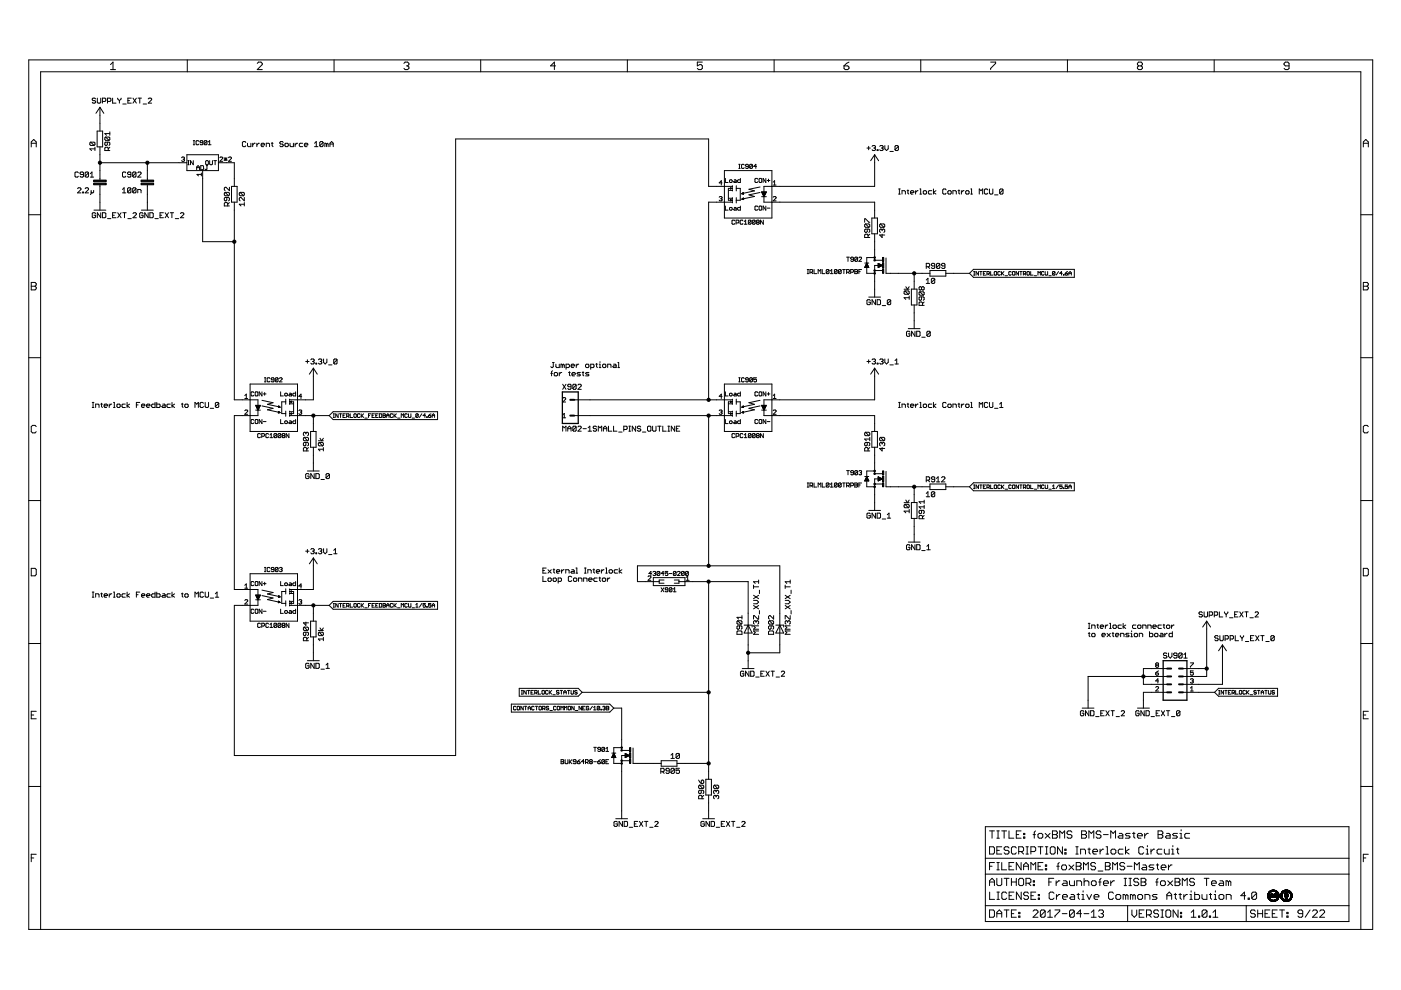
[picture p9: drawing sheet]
<svg xmlns="http://www.w3.org/2000/svg" width="297mm" height="210mm" viewBox="0 0 297 210" stroke-linecap="round" stroke-linejoin="round" font-family="sans-serif">
<g fill="none" stroke="#000" stroke-width=".21">
<path d="M6.1 12.7h284.9v184.4h-284.9zM23.4 13.7l.6-.5v1.6M23.4 14.8h1.1M39.7 12.7v2.5M54.5 13.4l.3-.2h.5l.3 .2v.3l-1.1 1.1h1.1M70.8 12.7v2.5M85.6 13.4l.3-.2h.5l.3 .2v.3l-.3 .3M86.2 14h.2M86.4 14l.3 .2v.3l-.3 .3h-.5l-.3-.3M101.9 12.7v2.5M117.8 14h-1.1l.8-.8v1.6M133 12.7v2.5"/>
<path d="M148.9 13.2h-1.1v.8l.6-.3h.2l.3 .3v.5l-.3 .3h-.5l-.3-.3M164.1 12.7v2.5M178.9 14h.8l.3 .2v.3l-.3 .3h-.5l-.3-.3zM180 13.2l-1.1 .8M195.2 12.7v2.5M210 13.2h1.1v.2l-1.1 1.1v.3M226.3 12.7v2.5M241.4 14l-.2 .2v.3l.2 .3h.5l.3-.3v-.3l-.3-.2M241.4 14l-.2-.3v-.3l.2-.2h.5l.3 .2v.3l-.3 .3M241.4 14h.5M257.4 12.7v2.5M273.3 14h-.8l-.3-.3v-.3l.3-.2h.5l.3 .2v1.1l-.3 .3h-.5l-.3-.3"/>
<path d="M6.6 31.2v-1.1l.6-.5 .5 .5v1.1M6.6 30.4h1.1M16.6 36.6l-.2-.1-.5 .1v.8l.2 .1h.3l.2-.1M17.7 37h-.5l-.2-.2 .2-.3h.3l.2 .1v.8l-.2 .1h-.3l-.2-.1M18.8 36.6v.8l-.2 .1h-.4l-.1-.1M18.8 36.6l-.2-.1-.5 .1v.8M18.8 36.6l-.7 .8M19.2 37.5h.7M19.2 36.8l.3-.3v1M19.2 30.1l-.2 .2v.4l.2 .1h.7M19.2 30.1h.7l.2 .2v.4l-.2 .1M19.2 30.1l.7 .7"/>
<path d="M20.1 31.6h-1.1l.4 .3M20.1 31.2v.7M20.3 21l-.6-.2-.1 .3 .1 .2h.4l.2 .4-.2 .2h-.4l-.1-.2M20.6 27.8h1.2v3.3h-1.2zM20.6 20.8v.9l.2 .2 .6-.2v-.9M21.2 34.5h18.4M21.2 22.8v5M21.2 31.1v7.1M21.2 39.2v5.4M21.2 22.8l.8 1.2M21.2 22.8l-.9 1.2M21.7 21.5h.5l.2-.2v-.3l-.2-.2h-.5v1.1"/>
<path d="M22.4 29.1l-.2 .1v.4l.2 .2h.7M22.4 29.1h.7l.2 .1v.4l-.2 .2M22.4 29.1l.7 .7M22.8 30.1v.6l-.2 .1-.4-.1v-.4l.2-.2h.7l.2 .2v.4l-.2 .1M22.8 21.5h.5l.2-.2v-.3l-.2-.2h-.5v1.1M22.9 31.9v-.5l-.1-.2h-.4l-.2 .2v.5h1.1M23.3 31.2l-.4 .4M23.3 28v.7M23.3 28.3h-1.1l.4 .4M23.9 20.8v1.1h.7M25 20.8l.3 .5M25.3 21.3v.6"/>
<path d="M25.7 20.8l-.4 .5M26 22.1h.8M26.7 36.6l-.2-.1h-.4l-.1 .1v.8l.1 .1h.4l.2-.1M27.1 21.3h.4M27.7 37h-.5l-.1-.2 .1-.3h.4l.1 .1v.8l-.1 .1h-.4l-.1-.1M27.8 20.8h-.7v1.1h.7M28.2 20.8l.7 1.1M28.8 36.6l-.1-.1h-.4l-.2 .1v.8M28.8 36.6v.8l-.1 .1h-.4l-.2-.1M28.8 36.6l-.7 .8M28.9 20.8l-.7 1.1M29.2 36.6l.2-.1h.3l.2 .1v.2l-.7 .7h.7"/>
<path d="M29.3 20.8h.7M29.6 20.8v1.1M30.4 22.1h.7M31.2 34.5v3.7M31.2 39.2v5.4M31.4 21l.2-.2h.4l.2 .2v.1l-.8 .8h.8M38.5 33.4l.5-.1 .1 .1-.1 .4M38.8 33.8h.2M39 33.8l.1 .1-.1 .3-.5-.1M39.6 32.8h6.7v3.4h-6.7zM39.8 34.9h.3M39.8 34.1h.3"/>
<path d="M40 34.1v.8M41 30.7h.3M41 29.8h.3M41 34.1v.8l-.6-.8v.8M41.1 29.8v.9M41.7 36v-.6l.3-.3 .3 .3v.6M41.7 35.5h.6M42.1 30l-.1-.2-.4 .2v.5l.1 .2 .4-.2M42.6 35.1h.4l.2 .2v.5l-.2 .2h-.4zM42.7 37h-.9l.3 .3M42.7 36.7v.6M43 36.2v15h6.7"/>
<path d="M43 30.2h-.4l-.2-.1 .2-.3 .4 .2v.5l-.1 .2-.5-.2M43.6 34.2l.2-.1 .4 .1v.6l-.2 .1-.4-.1zM43.7 35.1h.3M43.9 30v.5l-.2 .2-.4-.2M43.9 30l-.2-.2-.4 .2v.5M43.9 35.1v.7l-.2 .2-.3-.2M43.9 30l-.6 .5M44.2 30.7h.5M44.2 30.1l.2-.3v.9M44.4 34.1v.7l.2 .1 .4-.1v-.7M45.3 34.1h.6M45.6 34.1v.8"/>
<path d="M46.3 34.5h3.4v5M46.6 33.4l.2-.1 .4 .1-.6 .8h.6M47.5 33.8h.6M47.5 33.4l.6 .7M47.8 33.4v.7M48.1 33.4l-.6 .7M48.5 33.4l.1-.1 .5 .1-.6 .8h.6M48.6 39.7v.7l-.7-.7-.3 .2 .1 .5M49.1 39.5h1.2v3.4h-1.2zM52.1 30.2l-.2-.2h-.3l-.2 .2v.7l.2 .2h.3l.2-.2M52.5 30.4v.5l.2 .2h.5v-.7M53.6 30.4v.7"/>
<path d="M54.1 30.4h-.2l-.3 .3M54.5 30.4v.7M55 30.4l-.5 .3M55.4 30.7h.7l-.2-.3h-.4l-.1 .1 .1 .6h.4M56.5 31.1v-.7h.5l.1 .1v.6M57.5 30.4h.4M57.7 30.2v.7l.2 .2M60 30.2l-.1-.2h-.4l-.2 .4 .2 .1h.4l.1 .4-.1 .2h-.4l-.2-.2M60.6 30.4l.5 .1v.4l-.2 .2h-.3l-.2-.2v-.4zM61.5 30.4v.5l.2 .2h.5v-.7M62.6 30.4v.7M63.1 30.4l-.5 .3"/>
<path d="M64.2 30.4h-.6l-.1 .1v.4l.1 .2h.6M64.5 30.7h.8l-.2-.3-.6 .1v.4l.2 .2h.4M66.7 31.1h.7M66.7 30.4l.4-.4v1.1M68.5 30.2v.7l-.2 .2h-.3l-.2-.2M68.5 30.2l-.2-.2h-.3l-.2 .2v.7M68.5 30.2l-.7 .7M69.2 30.5l-.3-.1v.7M69.2 30.5v.6M69.2 30.5l.2-.1 .2 .1v.6M70 31.1v-.7l.3-.4 .4 .4v.7M70 30.5h.7"/>
<path d="M153.1 38.8h-.6l.4-.5v.9M153.6 36.2h10.1v10h-10.1zM153.8 37.8v.9h.6M154.7 38.3l.4-.2 .1 .4-.4 .2zM154.9 39.8l.3 .1-.3 .2zM155 39.9l-.1 .2M155.3 39.5h-5.1v-10h-53.6v130.7h-46.9v-31.8h5v-3.4h-5v-36.9h5v-3.3h-5v-41.9M155.3 39.4v.2M155.3 39.8v.3M155.3 39.9h-.9v2.6h.9M155.7 38.1l.4 .2v.4h-.4l-.2-.2 .2-.1h.4M156.1 39.9h.9v2.6h-.9"/>
<path d="M156.1 39.4v1.1M156.6 35.7h.3M156.6 34.8h.3M156.8 34.8v.9M157 37.8v.9h-.5l-.1-.2 .1-.4h.5M157.8 35l-.2-.2-.4 .2 .2 .7 .4-.1M158.7 35.3h-.5l-.1-.2 .1-.3 .5 .2v.6l-.2 .1-.4-.1M159.5 35l-.4-.2-.2 .2v.6M159.5 35v.6l-.1 .1-.5-.1M159.5 35l-.6 .6M160.4 35.3h-.6l.5-.5v.9M160.6 38l-.1-.2-.4 .2v.5l.1 .2 .4-.2"/>
<path d="M160.9 38l.2-.2 .4 .2v.5l-.1 .2-.5-.2zM161.1 39.6l-2.3 .5 1.2 .4-2.4 .5M162.4 37.8v.9l-.6-.9v.9M162.6 38.3h.6M162.9 38v.5M163.9 38.6l.3-.3v.9M163.9 39.2h.6M183.8 31.4h.7M184.2 31v.7M184.9 31l.5-.1 .2 .1-.2 .4M185.3 31.4h.1M185.4 31.4l.2 .2-.2 .3-.5-.2"/>
<path d="M185.4 32.8v6.7h-23.4v3.4h23.4v3.3M185.4 32.8l.9 1.3M185.4 32.8l-.8 1.3M186 31.7h.2v.2h-.2zM186.5 31l.2-.1h.3l.2 .1-.2 .4M186.9 31.4h.1M187 31.4l.2 .2-.2 .3h-.3l-.2-.2M187.6 30.9v.7l.4 .3 .3-.3v-.7M188.7 32.1h.7M190.5 31l-.6-.1-.1 .1v.7M190.5 31v.7l-.2 .2h-.4l-.1-.2M190.5 31l-.7 .7"/>
<path d="M289.1 30.4h1M289.1 31.2v-1.1l.5-.5 .5 .5v1.1M6.1 45.5h2.5M6.6 59.9h.8l.3 .3v.2l-.3 .3 .3 .2v.3l-.3 .3h-.8zM16.4 40l.2-.2h.4l.2 .2v.2l-.8 .7h.8M17.5 40.7h.2v.2h-.2zM18.1 40l.1-.2h.4l.2 .2v.2l-.7 .7h.7M19.3 40.4v.7l-.1 .2M19.9 40.4v.3l-.2 .2-.4-.2M19.9 44.6h2.5M20.3 45.3l-.2-.2h-.4l-.1 .2v.7l.1 .2 .6-.2v-.4h-.4M21.4 45.1v1.1l-.8-1.1v1.1"/>
<path d="M21.7 45.1h.5l.2 .2v.7l-.2 .2h-.5zM22.8 46.4h.7M23.9 45.6h.3M24.6 45.1h-.7v1.1h.7M25 45.1l.7 1.1M25.7 45.1l-.7 1.1M26 40.2l.3-.4v1.1M26 40.9h.7M26 45.1h.8M26.4 45.1v1.1M27.1 46.4h.7M27.7 40v.7l-.1 .2h-.4l-.1-.2"/>
<path d="M27.7 40l-.1-.2h-.4l-.1 .2v.7M27.7 40l-.6 .7M28.2 45.3l.2-.2h.3l.2 .2v.2l-.7 .7h.7M28.8 40v.7l-.1 .2h-.4l-.2-.2M28.8 40l-.1-.2h-.4l-.2 .2v.7M28.8 40l-.7 .7M29.2 40.9v-.7h.5l.2 .2v.5M30 44.6h2.5M30.3 45.3l-.2-.2h-.3l-.2 .2v.7l.2 .2 .5-.2v-.4h-.3M31.4 45.1v1.1l-.7-1.1v1.1M31.8 45.1h.5l.2 .2v.7l-.2 .2h-.5zM32.9 46.4h.7"/>
<path d="M33.9 45.6h.4M34.6 45.1h-.7v1.1h.7M35 45.1l.7 1.1M35.7 45.1l-.7 1.1M36.1 45.1h.7M36.4 45.1v1.1M37.2 46.4h.7M38.2 45.3l.2-.2h.4l.2 .2v.2l-.8 .7h.8M47.7 40.8l-.1 .2 .1 .5h.8M47.7 40.8h.8l.1 .2v.3l-.1 .2M47.7 40.8l.8 .7M48.1 41.9v.5l-.2 .2-.3-.2v-.4l.1-.1h.8l.1 .1v.4l-.1 .2"/>
<path d="M48.3 43.7v-.6l-.6-.2-.1 .2v.6h1M48.6 42.9l-.3 .4M50.9 40.8h.7l.2 .2-.2 .5M50.9 40.8l-.2 .2 .2 .5h.7M50.9 40.8l.7 .7M51.8 43.3h-1.1l.4 .4M51.8 41.9v.7l-.7-.7-.4 .1 .2 .6M51.8 42.9v.8M152.5 41.8l.4-.1 .2 .1-.2 .3M152.8 42.1h.1M152.9 42.1l.2 .2-.2 .3-.4-.2M153.8 43.7v.9h.6"/>
<path d="M154.5 40.4h.8M154.5 42h.8M154.7 44.1l.4-.1 .1 .4-.4 .2zM154.9 42.3l.3 .2-.3 .1zM154.9 42.3l.1 .2M155.3 42.9h-5.1v41.9M155.3 40.2v.3M155.3 41.9v.3M155.3 42.3v.3M155.3 42.7v.3M155.7 44l.4 .1v.5h-.4l-.2-.2 .2-.1h.4M155.8 46.8l-.2-.1-.4 .1v.6l.1 .1 .5-.1"/>
<path d="M156.1 47.3h.4l.2-.5-.2-.1h-.4v.8M156.1 41.9v1.1M157 43.7v.9l-.6-.2 .1-.4h.5M157.3 42.2l.3-.2 .1 .3zM157.3 41.1h.3M157.3 42.2h.3M157.4 41h.2M157.5 40.9h.1M157.5 42.1h.1M157.5 46.8l-.1-.1-.5 .1v.6l.2 .1 .4-.1M157.6 42h.1M157.6 40.9h.1"/>
<path d="M157.6 40.9l-.3 .2h.3M157.6 41.1h.1M157.6 40.9v.2M157.8 47l.3-.3v.8M157.8 47.5h.6M159.2 46.8l-.4-.1-.1 .7M159.2 46.8v.6l-.1 .1-.4-.1M159.2 46.8l-.5 .6M160.1 46.8l-.4-.1-.2 .1v.6M160.1 46.8v.6l-.1 .1-.5-.1M160.1 46.8l-.6 .6M160.5 47.1l-.1-.1 .1-.3 .5 .1-.2 .3"/>
<path d="M160.5 47.1l-.1 .2 .1 .2 .5-.1-.2-.3M160.5 47.1h.3M160.6 43.8l-.1-.1-.4 .1v.6l.1 .2 .4-.2M160.9 43.8l.2-.1 .4 .1v.6l-.1 .2-.5-.2zM161.1 40.8l-2.3 .5 1.2 .4-2.6 .5M161.5 40.7h1l-.5 1zM161.5 41.7h1M161.5 40.8h.9M161.6 40.9h.8M161.6 41h.7M161.6 41.1h.7M161.7 41.1h.6"/>
<path d="M161.7 41.2h.5M161.8 41.3h.4M161.8 46.7v.8l-.6-.8v.8M161.8 41.4h.3M161.9 41.5h.2M161.9 41.6h.2M161.9 41.6h.1M162 41.7h.1M162.4 43.7v.9l-.6-.9v.9M162.6 44.1h.6M163.9 41.8l.2-.1 .4 .1-.6 .8h.6M171.2 58h.2"/>
<path d="M171.2 57.1h.2M171.3 57.1v.9M171.7 57.7l.6-.1-.1-.5h-.5v.9M172 57.7l.3 .3M172.6 57.1v.9h.6M173.5 58v-.9l.2 .3 .3-.3v.9M174.3 57.1v.9h.6M175.8 57.3l-.5-.2-.1 .2v.6M175.8 57.3v.6l-.2 .1-.4-.1M175.8 57.3l-.6 .6M176 57.4l.3-.3v.9M176 58h.6"/>
<path d="M177.5 57.3l-.1-.2-.5 .2v.6M177.5 57.3l-.1 .7-.5-.1M177.5 57.3l-.6 .6M178.4 57.3l-.2-.2-.4 .2v.6M178.4 57.3v.6l-.2 .1-.4-.1M178.4 57.3l-.6 .6M178.6 57.1h.6M178.9 57.1v.9M179.5 57.7h.4l.2-.4-.2-.2h-.4v.9M179.5 54.5h.6M179.8 57.7l.3 .3M179.8 54.5v.9"/>
<path d="M180.4 57.7h.4l.2-.4-.2-.2h-.4v.9M181 55h-.5l-.1-.2 .1-.3 .5 .2v.6l-.2 .1-.4-.1M181.2 57.1h.5l.1 .2-.1 .3 .1 .3-.1 .1h-.5zM181.2 57.6h.5M181.8 54.7l-.1-.2-.5 .2v.6M181.8 54.7v.6l-.1 .1-.5-.1M181.8 54.7l-.6 .6M182.1 57.6h.3M182.1 54.7l.1-.2 .5 .2-.6 .7h.6M182.7 57.1h-.6v.9M183.3 47.1v-.7l1.1 .7M183.3 56.7l.5-.9 .4 .9"/>
<path d="M183.3 56.7h.9M183.3 55.8h.9M183.3 56.7l.5-.8 .4 .8M183.4 56.6h.7M183.5 56.5h.6M183.5 47.5l-.2 .2v.3l.2 .2h.7M183.5 47.5h.7l.2 .2v.3l-.2 .2M183.5 47.5l.7 .7M183.5 56.3h.5M183.6 56.2h.3M183.7 56h.2M183.7 55.9h.1"/>
<path d="M183.9 48.6v.5l-.2 .2-.4-.2v-.4l.2-.1h.7l.2 .1v.4l-.2 .2M184 50.4v-.6l-.1-.1-.6 .1v.6h1.1M184.4 49.7l-.4 .3M184.8 46.2h1.2v3.4h-1.2zM185.4 54.6h-1.6v3.4h1.6M185.4 49.6v5.6h1.7M185.4 57.4h1.7M186.2 55.9v.8M186.2 55.9l.9 .4M186.2 56.6h.2M186.2 56.5h.5M186.2 56.3h.7"/>
<path d="M186.2 56.2h.6M186.2 56h.4M186.2 55.9h.1M186.2 55.9l.8 .4-.8 .4M186.7 47.5l-.2 .5 .2 .2h.7M186.7 47.5h.7l.2 .2v.3l-.2 .2M186.7 47.5l.7 .7M187 48.7v.2M187 49.7v.7l-.5-.6h1.1M187 48.7l-.1-.1-.4 .1v.4l.2 .2M187 48.7l.2-.1 .4 .1v.4l-.2 .2M187.1 56.3h-1.7v6.7"/>
<path d="M187.1 56.3l-.9 .4M187.9 54.7v3.3h9.3M190.5 41.1h.4M190.5 40.1h.4M190.7 40.1v1M191.2 41.1v-.7h.6l.2 .2v.5M192.3 40.4h.4M192.5 40.3v.7l.2 .1M193 40.8h.8l-.2-.4h-.4l-.2 .2v.4l.2 .1h.4M193.8 58v3.3M194.1 40.4v.7M194.6 40.4l-.5 .4"/>
<path d="M195 41.1h.4M195 40.1h.2v1M195.9 40.4h.4l.1 .2-.1 .5h-.4l-.2-.1zM196.4 59.4l.3-.4v1.1M196.4 56.6h.5l.2-.2v-.4l-.2-.2h-.5v1.1M196.7 56.6l.4 .3M197.2 57.4h3.3v1.1h-3.3zM197.5 40.4h-.5l-.2 .2 .2 .5h.5M197.9 40.1v1M198.2 56.4h-.5l-.2-.2 .2-.4h.3l.2 .2v.7l-.2 .2-.5-.2M198.2 59.2l-.2-.2-.5 .2v.7M198.2 59.2v.7l-.2 .2h-.3l-.2-.2"/>
<path d="M198.2 59.2l-.7 .7M198.4 40.4l-.5 .4 .5 .3M199.3 56l-.2-.2h-.4l-.2 .2v.7M199.3 56v.7l-.2 .2-.6-.2M199.3 56l-.8 .7M200.3 56.4h-.5l-.2-.2 .2-.4h.4l.1 .2v.7l-.1 .2-.6-.2M200.5 58h5M200.6 40.3l-.2-.2h-.3l-.2 .2v.7l.2 .1h.3l.2-.1M201 40.6l.1-.2h.4l.2 .6-.2 .1h-.4l-.1-.1zM202 41.1v-.7h.6l.2 .2v.5M203.1 40.4h.4M203.3 40.3v.7l.2 .1"/>
<path d="M203.8 40.4v.7M204.4 40.4l-.6 .4M204.9 40.4h.4l.2 .2v.4l-.2 .1h-.4l-.2-.1zM205.5 58l.9-.9h21.4v1.7h-21.4zM205.8 41.1h.4M205.8 40.1h.2v1M206.4 58.3h.3M206.4 57.6h.3M206.6 57.6v.7M207.5 57.6v.7l-.6-.7v.7M207.6 41.1v-1l.4 .3 .3-.3v1M207.7 57.6h.5"/>
<path d="M208 57.6v.7M208.5 58h.2M209 57.6h-.5v.7h.5M209.3 58.1l.5-.1-.2-.4h-.3v.7M209.4 40.3l-.2-.2h-.3l-.2 .2v.7l.2 .1h.3l.2-.1M209.5 58.1l.3 .2M209.8 40.1v.9l.2 .1h.3l.2-.1v-.9M210 57.6v.7h.5M210.9 41.3h.7M210.9 57.6l.4 .1-.1 .6-.4-.1zM212.1 57.7l-.1-.1-.4 .1v.5l.1 .1 .4-.1M212.3 57.6v.7"/>
<path d="M212.5 58l.4 .3M212.7 40.3v.7l-.2 .1h-.4l-.2-.1M212.7 40.3l-.2-.2h-.4l-.2 .2v.7M212.7 40.3l-.8 .7M212.9 57.6l-.6 .5M213.1 58.5h.5M214.4 57.7l-.1-.1-.4 .1v.5l.1 .1 .4-.1M214.8 57.6l.4 .1-.1 .6-.4-.1zM215.9 57.6v.7l-.5-.7v.7M216.2 57.6h.5M216.5 57.6v.7M217 58.1h.4l.1-.4-.5-.1v.7"/>
<path d="M217.2 58.1l.3 .2M217.7 57.7l.2-.1 .3 .1-.1 .6-.4-.1zM218.5 57.6v.7h.5M219.3 58.5h.5M220.1 58.3v-.7l.2 .2 .3-.2v.7M221.3 57.7l-.1-.1-.4 .1v.5l.2 .1 .3-.1M221.6 57.6v.6l.1 .1 .4-.1v-.6M222.4 58.5h.5M223.7 57.7l-.4-.1-.2 .6M223.7 57.7l-.2 .6-.4-.1M223.7 57.7l-.6 .5M224.4 57.6l-.5 .7"/>
<path d="M225.2 58h-.5l.4-.4v.7M225.5 58.2l.1 .1zM225.8 58h.4l.2 .2-.4 .1zM226.4 57.6l-.6 .4M226.6 58.3v-.5l.3-.2 .2 .2v.5M226.6 58h.5M288.5 45.5h2.5M289.1 59.9h.8l.2 .3v.2l-.2 .3 .2 .2v.3l-.2 .3h-.8zM6.1 75.8h2.5M6.6 60.7h.8M64.8 76.6h.7M65.2 76.3v.7"/>
<path d="M65.9 76.3l.2-.2h.3l.2 .2-.2 .3M66.3 76.6h.1M66.4 76.6l.2 .2-.2 .4h-.3l-.2-.2M66.4 78.1v6.7h-5M66.4 78.1l.9 1.2M66.4 78.1l-.8 1.2M67 77h.1v.2h-.1zM67.5 76.3l.2-.2h.4l.1 .2-.1 .3M67.9 76.6h.2M68.1 76.6l.1 .2-.1 .4h-.4l-.2-.2M68.6 76.1v.7l.3 .4 .4-.4v-.7M69.7 77.4h.7"/>
<path d="M71.5 76.3l-.2-.2h-.4l-.1 .2v.7M71.5 76.3v.7l-.2 .2h-.4l-.1-.2M71.5 76.3l-.7 .7M116.8 79.2h.3M117.1 76.9h.4M117.1 78.6l-.2 .2v.9M117.3 76.9v.8l-.2 .2-.3-.2M117.7 79h.3l.2 .2v.3l-.2 .2h-.3l-.2-.2zM117.9 77.2v.5l.1 .2h.6v-.7M118.6 79v.7M119.1 79l-.5 .3M119.3 77.4l-.4-.2v.7"/>
<path d="M119.3 77.4v.5M119.3 77.4l.2-.2 .2 .2v.5M120 77.9h.5l.2-.2v-.3l-.2-.2h-.5v1.1M120.5 79h.4M120.7 78.8v.7l.2 .2M121.1 77.6h.7l-.2-.4h-.3l-.2 .2 .2 .5h.3M121.3 79.3h.7l-.2-.3h-.3l-.2 .2v.3l.5 .2M122.2 77.2v.7M122.7 77.2l-.5 .4M123.1 79h-.6l-.2 .2 .8 .3-.2 .2h-.6M123.4 79h.4M123.6 78.8v.7l.2 .2"/>
<path d="M124.3 77.2h.4l.2 .2-.2 .5h-.4l-.2-.2v-.3zM124.9 79h-.6l-.2 .2 .8 .3-.2 .2h-.6M125.2 77.9h.6l.1-.2-.1-.5h-.6v1.1M126.3 77.2h.4M126.5 77v.7l.2 .2M127 77.9h.4M127 77.2h.2v.7M127.2 76.7v.2M127.9 77.2h.4l.2 .2-.2 .5h-.4l-.1-.2zM128.8 77.9v-.7h.6l.1 .2v.5M130.1 77.2h.4l.1 .2v.5h-.5l-.2-.2 .2-.1h.5M131 77.9h.4"/>
<path d="M131 76.9h.2v1M183.8 76.6h.7M184.2 76.3v.7M184.2 63h2.5M184.5 63.7l-.1-.2-.6 .2v.7l.6 .2 .1-.2v-.3h-.3M184.9 76.3l.5-.2 .2 .2-.2 .3M185.3 76.6h.1M185.4 76.6l.2 .2-.2 .4-.5-.2M185.4 78.1v6.7h-23.4v3.3h23.4v3.4M185.4 78.1l.9 1.2M185.4 78.1l-.8 1.2M185.6 63.5v1.1l-.7-1.1v1.1"/>
<path d="M186 77h.2v.2h-.2zM186 63.5h.5l.2 .2v.7l-.2 .2h-.5zM186.5 76.3l.2-.2h.3l.2 .2-.2 .3M186.9 76.6h.1M187 76.6l.2 .2-.2 .4h-.3l-.2-.2M187 64.8h.8M187.6 76.1v.7l.4 .4 .3-.4v-.7M188.7 77.4h.7M188.8 63.7l-.1-.2-.6 .2v.7M188.8 63.7v.7l-.1 .2-.6-.2M188.8 63.7l-.7 .7M189.8 77.2h.7"/>
<path d="M189.8 76.5l.3-.4v1.1M191.7 61.3h1.1M191.9 61.7h.7l.2 .2v.3l-.2 .2M191.9 61.7l-.2 .2v.3l.2 .2h.7M191.9 61.7l.7 .7M192 60.8l.4 .5 .4-.5M192.6 69.7h2.5M192.8 62.8v.7M192.8 63.1h-1.1l.3 .4M192.9 70.4l-.2-.2h-.3l-.2 .2v.7l.5 .2 .2-.2v-.3h-.3M193.2 61.3h1.2v3.4h-1.2zM193.8 64.7v5"/>
<path d="M194 70.2v1.1l-.7-1.1v1.1M194.4 70.2h.5l.2 .2v.7l-.2 .2h-.5zM195 61.9l-.1 .1 .1 .6h.7M195 61.9h.7l.2 .1v.4l-.2 .2M195 61.9l.7 .7M195.4 61l.2-.2 .3 .2v.3l-.2 .2-.3-.2M195.4 61l-.2-.2-.3 .2v.3l.1 .2 .4-.2M195.4 62.9v.6l-.2 .2-.3-.2v-.4l.1-.2h.7l.2 .2v.4l-.2 .2M195.4 61v.3M195.4 71.5h.8M195.6 64.7v-.5l-.6-.2-.1 .2v.5h1M195.9 64l-.3 .4"/>
<path d="M196.4 60.1h.7M197.2 70.4l-.1-.2h-.4l-.2 .2v.7M197.2 70.4v.7l-.1 .2-.6-.2M197.2 70.4l-.7 .7M288.5 75.8h2.5M289.1 60.7h.8M7.7 90.4l-.3-.2h-.5l-.3 .2v1.1l.3 .3h.5l.3-.3M19.6 86.4h.3M19.6 85.3h.3M19.7 85.3v1.1M20.3 86.4v-.7h.5l.2 .2v.5M21.4 85.7h.3"/>
<path d="M21.5 85.5v.7l.2 .2M22.1 86h.7l-.2-.3h-.4l-.1 .2 .1 .5h.4M23.2 85.7v.7M23.7 85.7l-.5 .3M24.1 86.4h.3M24.1 85.3h.1v1.1M24.8 85.9l.2-.2h.3l.2 .2v.3l-.2 .2h-.3zM26.6 85.7h-.6l-.1 .2 .1 .5h.6M26.9 85.3v1.1M27.5 85.7l-.6 .3 .6 .4M28.9 85.9h.4M29.6 85.3h-.7v1.1"/>
<path d="M30 86h.7l-.2-.3-.5 .2v.3l.2 .2h.3M31.1 86h.7l-.2-.3-.5 .2v.3l.2 .2h.3M32.9 85.3v1.1h-.6l-.1-.2v-.3l.1-.2h.6M33.2 85.3v1.1h.6l.2-.5-.2-.2h-.6M34.5 85.7h.4l.1 .2v.5h-.5l-.2-.2 .2-.2h.5M36.1 85.7h-.5l-.2 .2v.3l.2 .2h.5M36.5 85.3v1.1M37 85.7l-.5 .3 .5 .4M38.5 85.7h.3M38.7 85.5v.7l.1 .2M39.2 85.9l.5-.2 .2 .2v.3l-.2 .2h-.3l-.2-.2zM41.3 86.4v-1.1l.4 .4 .4-.4v1.1"/>
<path d="M43.1 85.5l-.1-.2-.6 .2v.7l.2 .2h.4l.1-.2M43.5 85.3v.9l.2 .2h.3l.2-.2v-.9M44.6 86.6h.7M46.4 85.5l-.2-.2-.5 .2v.7M46.4 85.5v.7l-.2 .2h-.4l-.1-.2M46.4 85.5l-.7 .7M51.9 87.1l.2-.2 .4 .2-.6 .7h.6M51.9 83.9l.3-.3v.9M51.9 84.5h.6M53 81.4h10.1v10.1h-10.1zM53.8 83.2l-.1-.1-.5 .1v.6l.2 .1 .4-.1M53.8 89.1l-.1-.2-.5 .2v.6l.2 .1 .4-.1"/>
<path d="M54.2 87h1M54.2 85.9h1l-.5 1.1zM54.2 83.1l.5 .1v.6l-.2 .1-.4-.1zM54.2 88.9l.5 .2v.6l-.2 .1-.4-.1zM54.2 86h1M54.3 86.1h.8M54.3 86.2h.8M54.4 86.3h.6M54.4 86.4h.6M54.5 86.5h.4M54.5 86.6h.4M54.6 86.7h.2"/>
<path d="M54.6 86.8h.2M54.7 86.9h.1M55.2 92.1l-.1-.2-.5 .2v.5l.2 .2 .4-.2M55.5 92.5l.6-.1-.2-.5h-.4v.9M55.5 84.9l2.4 .5-1.2 .3 2.4 .5M55.5 86.1l2.4 .5-1.2 .3 2.4 .5M55.5 83.1v.8l-.6-.8v.8M55.5 88.9v.9l-.6-.9v.9M55.8 83.5h.6M55.8 89.4h.6M56.1 81h.3M56.1 80.1h.3"/>
<path d="M56.1 83.2v.6M56.2 80.1v.9M56.9 92.1l-.1-.2-.4 .2v.5l.1 .2 .4-.2M57.2 92.8h.6M57.2 92.2l.3-.3v.9M57.2 80.2l-.1-.1-.5 .1v.6l.2 .2 .4-.2M58.1 80.5h-.4l-.2-.1 .2-.3 .4 .1v.6l-.1 .2-.5-.2M58.7 92.1l-.5-.2-.1 .2v.5M58.7 92.1v.5l-.2 .2-.4-.2M58.7 92.1l-.6 .5M58.9 80.2l-.1 .8-.4-.2M58.9 80.2l-.4-.1-.1 .1v.6"/>
<path d="M58.9 80.2l-.5 .6M59 87.5h.2M59 86.3h.3M59 87.4h.3M59.1 87.4h.1M59.1 86.3h.2M59.1 87.3h.1M59.1 87.2l.3 .3h-.4zM59.1 86.2h.1M59.1 86.1h.1M59.1 86.1l.3 .2-.4 .1zM59.2 80.2l.2-.1 .4 .1-.6 .8h.6"/>
<path d="M59.5 83.1v.8h.6M59.5 88.9v.9h.6M59.5 92.1l-.4-.2-.2 .2v.5M59.5 92.1v.5l-.1 .2-.5-.2M59.5 92.1l-.6 .5M60 92.4l-.2-.2 .2-.3 .4 .2-.1 .3M60 92.4l-.2 .1 .2 .3 .4-.2-.1-.2M60 92.4h.3M60.5 83.4l.4 .1-.1 .4-.4-.1zM60.5 89.2l.4 .2-.1 .4-.4-.1zM60.6 85.2h-.9v2.5h.9M60.6 84.6v1.1"/>
<path d="M60.6 87.2v1.1M61.3 91.9v.9l-.6-.9v.9M61.4 83.4l.4 .1v.4h-.4l-.2-.1 .2-.1h.4M61.4 89.2l.4 .2v.4h-.4l-.2-.1 .2-.2h.4M61.4 87.3h.8M61.4 88.1h8.4M61.4 85.2h.9v2.5h-.9M61.4 84.6v.3M61.4 85v.3M61.4 85.5v.2M61.4 87.2v.2M61.4 87.6v.2"/>
<path d="M61.4 88v.3M61.4 85.6h.8M61.5 85.2l.3-.2v.3zM61.5 87.7l.3-.1v.2zM61.7 85.2l.1 .1M61.8 87.6l-.1 .1M62.7 83.1v.8h-.5l-.1-.1 .1-.4h.5M62.7 88.9v.9h-.5l-.1-.1 .1-.5h.5M63.4 87.1l.4-.2 .2 .2-.2 .3M63.7 87.4h.1M63.8 87.4l.2 .1-.2 .3-.4-.1M64 84h-.6l.4-.4v.9"/>
<path d="M64.5 92.7l-.2 .6 .2 .2h.7M64.5 92.7h.7l.2 .2v.4l-.2 .2M64.5 92.7l.7 .8M64.9 93.8v.6l-.2 .1-.4-.1 .2-.6h.7l.2 .2v.4l-.2 .1M64.9 91.8l-.2-.1-.4 .1v.4l.2 .2M64.9 91.8l.1-.1 .4 .1v.4l-.2 .2M64.9 91.8v.2M65 95.6v-.5l-.1-.2h-.4l-.2 .2v.5h1.1M65.2 99.9h2.5M65.4 94.9l-.4 .3M65.8 91.5h1.2v3.3h-1.2zM66.4 88.1v3.4"/>
<path d="M66.4 94.8v5.1M67.5 93.5h1.1M67.7 93.8h.7l.2 .2v.4l-.2 .1M67.7 93.8l-.2 .6 .2 .1h.7M67.7 93.8l.7 .7M67.8 92.9l.4 .6 .4-.6M68.6 95.2h-1.1l.3 .4M68.6 94.9v.7M69.8 88.1l.8-.8h22.2v1.7h-22.2zM70.7 88.5h.2M70.7 87.7h.2M70.8 87.7v.8"/>
<path d="M71.7 87.7v.8l-.5-.8v.8M71.9 87.7h.6M72.2 87.7v.8M72.7 88.1h.3M73.2 87.7h-.5v.8h.5M73.5 88.2h.4l.1-.3-.5-.2v.8M73.7 88.2l.3 .3M74.3 87.7v.8h.5M75 87.9l.2-.2 .3 .2-.1 .6-.4-.1zM76.3 87.9l-.1-.2-.4 .2 .1 .6 .4-.1M76.6 87.7v.8M76.7 88.1l.4 .4"/>
<path d="M77.1 87.7l-.5 .5M77.3 88.6h.6M78.1 88.1h.3M78.6 87.7h-.5v.8M78.9 88.1h.2M79.4 87.7h-.5v.8h.5M79.7 88.1h.2M80.2 87.7h-.5v.8h.5M80.4 87.7l.5 .2-.1 .6h-.4zM81.2 87.7l.5 .2-.1 .6h-.4zM81.2 88.1h.4M82 88.1h.5"/>
<path d="M82 88.5v-.5l.2-.3 .3 .3v.5M83.3 87.9l-.2-.2-.4 .2v.5l.2 .1 .4-.1M83.5 87.7v.8M83.7 88.1l.3 .4M84 87.7l-.5 .5M84.3 88.6h.5M85.1 88.5v-.8l.2 .3 .3-.3v.8M86.4 87.9l-.2-.2-.4 .2 .2 .6 .4-.1M86.6 87.7l.1 .8 .4-.1v-.7M87.4 88.6h.5M88.7 87.9l-.2 .6-.3-.1M88.7 87.9l-.4-.2-.1 .7"/>
<path d="M88.7 87.9l-.5 .5M89.4 87.7l-.5 .8M90.2 88.1h-.5l.4-.4v.8M90.5 88.4l.1 .1zM90.8 88.1h.4l.2 .3-.4 .1zM91.4 87.7l-.6 .4M91.6 88.5v-.5l.3-.3 .2 .3v.5M91.6 88.1h.5M119.3 91.4v-1l.3 .3 .4-.3v1M119.3 81.5l.7 1M119.3 88l.3-.3v.9M119.3 88.6h.6"/>
<path d="M119.3 84.5l.2-.2 .4 .2-.6 .7h.6M120 81.5l-.7 1M120.4 91.4v-.7l.3-.3 .4 .3v.7M120.4 90.9h.7M121.1 82h-.6l-.1-.2 .1-.3h.4l.2 .1v.8l-.2 .1h-.4l-.1-.1M121.8 88.1h33.5M121.8 84.8h33.5M122.2 81.6l-.2-.1h-.4l-.1 .1v.8M122.2 90.5l-.2-.1h-.4l-.1 .1v.7M122.2 81.6v.8l-.2 .1h-.4l-.1-.1M122.2 90.5v.7l-.2 .2h-.4l-.1-.2M122.2 90.5l-.7 .7"/>
<path d="M122.2 81.6l-.7 .8M122.5 90.5l.2-.1h.4l.1 .1-.7 .9h.7M122.5 81.6l.2-.1h.4l.1 .1v.2l-.7 .7h.7M123.6 90.9h.7M124.7 91.4h.7M124.7 90.7l.4-.3v1M126.5 90.5l-.6-.1-.1 .3 .1 .2h.4l.2 .3-.2 .2h-.4l-.1-.2M126.9 91.4v-1l.3 .3 .4-.3v1M127.9 90.9h.8M127.9 91.4v-.7l.4-.3 .4 .3v.7M129 90.4v1h.7M130.1 90.4v1h.7"/>
<path d="M131.2 91.6h.7M132.2 91.1h.6l.2-.2v-.4l-.2-.1h-.6v1M133.3 90.4h.4M133.3 91.4h.4M133.5 90.4v1M134.8 90.4v1l-.8-1v1M135.8 90.5l-.1-.1-.6 .1 .2 .4 .5 .2v.1l-.1 .2-.6-.2M136.2 91.6h.7M137.3 90.5l.2-.1h.3l.2 .1v.7l-.2 .2-.5-.2zM138.4 90.4v.8l.2 .2h.3l.2-.2v-.8M139.4 90.4h.8M139.8 90.4v1"/>
<path d="M140.5 90.4v1h.7M141.6 90.4h.4M141.6 91.4h.4M141.8 90.4v1M143 90.4v1l-.7-1v1M143.4 90.9h.4M144.1 90.4h-.7v1h.7M150.2 88.1v31.9M152.5 87.1l.4-.2 .2 .2-.2 .3M152.8 87.4h.1M152.9 87.4l.2 .1-.2 .3-.4-.1M153.1 84h-.6l.4-.4v.9"/>
<path d="M153.6 81.4h10.1v10.1h-10.1zM153.8 83.1v.8h.6M153.8 88.9v.9h.6M154.5 87.3h.8M154.5 85.6h.8M154.7 83.5l.4-.1 .1 .4-.4 .1zM154.7 89.4l.4-.2 .1 .5-.4 .1zM154.9 85l.3 .2-.3 .1zM154.9 87.6l.3 .1-.3 .1zM154.9 87.6l.1 .1M155 85.2l-.1 .1M155.3 85.2h-.9v2.5h.9"/>
<path d="M155.3 84.6v.3M155.3 85v.3M155.3 85.5v.2M155.3 87.2v.2M155.3 87.6v.2M155.3 88v.3M155.7 83.4l.4 .1v.4h-.4l-.2-.1 .2-.1h.4M155.7 89.2l.4 .2v.4h-.4l-.2-.1 .2-.2h.4M155.8 92.1l-.2-.2-.4 .2v.5l.1 .2 .5-.2M156.1 92.5h.4l.2-.4-.2-.2h-.4v.9M156.1 85.2h.9v2.5h-.9M156.1 84.6v1.1"/>
<path d="M156.1 87.2v1.1M156.6 81h.3M156.6 80.1h.3M156.8 80.1v.9M157 83.1v.8h-.5l-.1-.1 .1-.4h.5M157 88.9v.9h-.5l-.1-.1 .1-.5h.5M157.3 86.3l.3-.2v.3zM157.3 87.5l.3-.3 .1 .3zM157.4 86.3h.2M157.4 87.4h.2M157.5 87.4h.1M157.5 86.2h.1"/>
<path d="M157.5 87.5h.1M157.5 92.1l-.1-.2-.5 .2v.5l.2 .2 .4-.2M157.5 87.3h.1M157.5 86.1h.1M157.8 92.8h.6M157.8 92.2l.3-.3v.9M157.8 80.2l-.2-.1-.4 .1 .2 .8 .4-.2M158.7 80.5h-.5l-.1-.1 .1-.3 .5 .1v.6l-.2 .2-.4-.2M159.2 92.1l-.4-.2-.1 .7M159.2 92.1v.5l-.1 .2-.4-.2M159.2 92.1l-.5 .5M159.5 80.2v.6l-.1 .2-.5-.2"/>
<path d="M159.5 80.2l-.4-.1-.2 .1v.6M159.5 80.2l-.6 .6M160.1 92.1l-.4-.2-.2 .2v.5M160.1 92.1v.5l-.1 .2-.5-.2M160.1 92.1l-.6 .5M160.4 80.1h-.6v.4l.3-.1 .3 .1-.1 .5-.5-.2M160.5 92.4l-.1-.2 .1-.3 .5 .2-.2 .3M160.5 92.4l-.1 .1 .1 .3 .5-.2-.2-.2M160.5 92.4h.3M160.6 89.1l-.1-.2-.4 .2v.6l.1 .1 .4-.1M160.6 83.2l-.1-.1-.4 .1v.6l.1 .1 .4-.1M160.9 89.1l.2-.2 .4 .2v.6l-.1 .1-.5-.1z"/>
<path d="M161.1 83.1l.4 .1v.6l-.1 .1-.5-.1v-.6zM161.1 84.9l-2.3 .5 1.2 .3-2.4 .5M161.1 86.1l-2.3 .5 1.2 .3-2.4 .5M161.5 87h1M161.5 85.9h1l-.5 1.1zM161.5 86h1M161.5 86.1h.9M161.6 86.1h.8M161.6 86.2h.7M161.6 86.3h.7M161.7 86.3h.6M161.7 86.4h.5"/>
<path d="M161.7 86.5h.5M161.8 86.6h.4M161.8 86.6h.3M161.8 91.9v.9l-.6-.9v.9M161.8 86.7h.3M161.9 86.8h.2M161.9 86.8h.1M161.9 86.9h.1M162.4 83.1v.8l-.6-.8v.8M162.4 88.9v.9l-.6-.9v.9M162.6 83.5h.6M162.6 89.4h.6"/>
<path d="M162.9 83.2v.6M163.9 87.1l.2-.2 .4 .2-.6 .7h.6M163.9 84.5h.6M163.9 83.9l.3-.3v.9M179.5 99.8h.6M179.8 99.8v.9M181.8 99.9l-.4-.1-.2 .1v.6M181.8 99.9v.6l-.1 .2-.5-.2M181.8 99.9l-.6 .6M182.1 99.9l.4-.1 .2 .1-.2 .3M183.5 91.7l-.2 .1v.4l.2 .2h.7M183.5 91.7h.7l.2 .1v.4l-.2 .2"/>
<path d="M183.5 91.7l.7 .7M183.9 93.8v.6l-.2 .1-.4-.1v-.4l.2-.2h.7l.2 .2v.4l-.2 .1M184 95.6v-.5l-.1-.2h-.4l-.2 .2v.5h1.1M184.4 94.9l-.4 .3M184.4 92.7v.8M184.4 93.1h-1.1l.4 .4M184.8 91.5h1.2v3.3h-1.2zM185.4 99.9h-1.6v3.3h1.6M185.4 94.8v5.6h1.7M186.7 92.7l-.2 .6 .2 .2h.7M186.7 92.7h.7l.2 .2v.4l-.2 .2M186.7 92.7l.7 .8"/>
<path d="M187 94.9v.7l-.5-.5h1.1M187 94v.2M187 94l-.1-.2-.4 .2v.4l.2 .1M187 94l.2-.2 .4 .2v.4l-.2 .1M187.9 99.9v3.3h9.3M190.5 86.4h.4M190.5 85.3h.4M190.7 85.3v1.1M191.2 86.4v-.7h.6l.2 .2v.5M192.3 85.7h.4M192.5 85.5v.7l.2 .2M193 86h.8l-.2-.3-.6 .2v.3l.2 .2h.4"/>
<path d="M194.1 85.7v.7M194.6 85.7l-.5 .3M195 86.4h.4M195 85.3h.2v1.1M195.7 85.9l.2-.2h.4l.1 .2v.3l-.1 .2h-.4zM197.5 85.7h-.5l-.2 .2 .2 .5h.5M197.9 85.3v1.1M198.4 85.7l-.5 .3 .5 .4M200.6 85.5l-.2-.2-.5 .2v.7l.2 .2h.3l.2-.2M201 85.9l.5-.2 .2 .2v.3l-.2 .2h-.4l-.1-.2zM202 86.4v-.7h.6l.2 .2v.5M203.1 85.7h.4"/>
<path d="M203.3 85.5v.7l.2 .2M203.8 85.7v.7M204.4 85.7l-.6 .3M204.7 85.9l.2-.2h.4l.2 .2v.3l-.2 .2h-.4zM205.8 86.4h.4M205.8 85.3h.2v1.1M207.6 86.4v-1.1l.4 .4 .3-.4v1.1M209.4 85.5l-.2-.2-.5 .2v.7l.2 .2h.3l.2-.2M209.8 85.3v.9l.2 .2h.3l.2-.2v-.9M210.9 86.6h.7M211.9 86.4h.8M211.9 85.7l.4-.4v1.1"/>
<path d="M290.1 90.4l-.2-.2h-.6l-.2 .2v1.1l.2 .3h.6l.2-.3M6.1 106.1h2.5M64.8 116.9h.7M65.2 116.5v.7M65.5 100.6l-.2-.2h-.3l-.2 .2v.7l.2 .2 .5-.2v-.4h-.3M65.9 116.5l.2-.2h.3l.2 .2-.2 .4M66.3 116.9h.1M66.4 116.9l.2 .2-.2 .3h-.3l-.2-.2M66.4 118.3v6.7h-5M66.4 118.3l.9 1.2M66.4 118.3l-.8 1.2M66.6 100.4v1.1l-.7-1.1v1.1"/>
<path d="M67 100.4h.5l.2 .2v.7l-.2 .2h-.5zM67 117.2h.1v.2h-.1zM67.5 116.5l.2-.2h.4l.1 .2-.1 .4M67.9 116.9h.2M68.1 116.9l.1 .2-.1 .3h-.4l-.2-.2M68.1 101.7h.7M68.6 116.3v.8l.3 .3 .4-.3v-.8M69.7 117.6h.7M69.8 100.6l-.1-.2-.6 .2v.7M69.8 100.6v.7l-.1 .2-.6-.2M69.8 100.6l-.7 .7M70.8 117.4h.7"/>
<path d="M70.8 116.7l.3-.4v1.1M171.2 103.3h.2M171.2 102.4h.2M171.3 102.4v.9M171.7 103h.5l.1-.2-.1-.4h-.5v.9M172 103l.3 .3M172.6 102.4v.9h.6M173.5 103.3v-.9l.2 .3 .3-.3v.9M174.3 102.4v.9h.6M175.8 102.6v.5l-.2 .2-.4-.2M175.8 102.6l-.5-.2-.1 .2v.5M175.8 102.6l-.6 .5"/>
<path d="M176 103.3h.6M176 102.7l.3-.3v.9M177.5 102.6l-.1 .7-.5-.2M177.5 102.6l-.4-.2-.2 .2v.5M177.5 102.6l-.6 .5M178.4 102.6v.5l-.2 .2-.4-.2M178.4 102.6l-.2-.2-.4 .2v.5M178.4 102.6l-.6 .5M178.6 102.4h.6M178.9 102.4v.9M179.5 103h.4l.2-.4-.2-.2h-.4v.9M179.8 103l.3 .3"/>
<path d="M180.4 103h.4l.2-.4-.2-.2h-.4v.9M181 100.2h-.5l-.1-.1 .1-.3 .5 .1v.6l-.2 .2-.4-.2M181.2 102.4h.5l.1 .2-.1 .2 .1 .3-.1 .2h-.5zM181.2 102.8h.5M182.1 102.8h.3M182.4 100.2h.1M182.5 100.2l.2 .2-.2 .3-.4-.2M182.7 102.4h-.6v.9M183.3 102l.5-1 .4 1M183.3 102h.9M183.3 101h.9M183.4 101.8h.7"/>
<path d="M183.5 101.7h.6M183.5 101.6h.5M183.6 101.4h.3M183.7 101.3h.2M183.7 101.2h.1M183.8 101.1l-.5 .9M183.8 101.1l.4 .9M184.2 108.2h2.5M184.5 109l-.1-.2-.6 .2v.7l.6 .2 .1-.2v-.4h-.3M185.4 102.6h1.7M185.6 108.8v1.1l-.7-1.1v1.1M186 108.8h.5l.2 .2v.7l-.2 .2h-.5z"/>
<path d="M186.2 101.4h.6M186.2 101.7h.5M186.2 101.8h.2M186.2 101.1v.9M186.2 101.1l.9 .4M186.2 101.3h.3M186.2 101.2h.1M186.2 101.1l.8 .4-.8 .5M187 110h.8M187.1 101.5h-1.7v6.7M187.1 101.5l-.9 .5M188.1 109.9h.7"/>
<path d="M188.1 109.1l.4-.3v1.1M191.7 106.6h1.1M191.9 106.9h.7l.2 .2-.2 .6M191.9 106.9l-.2 .2v.4l.2 .2h.7M191.9 106.9l.7 .8M192 106l.4 .6 .4-.6M192.6 114.9h2.5M192.8 108.4h-1.1l.3 .3M192.8 108v.7M192.9 115.7l-.2-.2h-.3l-.2 .2v.7l.5 .2 .2-.2v-.4h-.3M193.2 106.6h1.2v3.3h-1.2zM193.8 103.2v3.4"/>
<path d="M193.8 109.9v5M194 115.5v1.1l-.7-1.1v1.1M194.4 115.5h.5l.2 .2v.7l-.2 .2h-.5zM195.4 108.2v.5l-.2 .2-.3-.2v-.3l.1-.2h.7l.2 .2v.3l-.2 .2M195.4 116.7h.8M195.6 110v-.5l-.2-.2h-.4l-.1 .2v.5h1M195.9 109.3l-.3 .3M195.9 106v.7M195.9 107.1v.7M195.9 107.5h-1l.3 .3M195.9 106.4h-1l.3 .3M196.4 104.6l.3-.3v1"/>
<path d="M196.4 105.3h.7M196.4 101.8h.5l.2-.2v-.3l-.2-.2h-.5v1.1M196.5 116.6h.7M196.5 115.8l.4-.3v1.1M196.7 101.8l.4 .4M197.2 102.6h3.3v1.2h-3.3zM198.2 104.4v.8l-.2 .1-.5-.1M198.2 101.6h-.5l-.2-.1 .2-.4h.3l.2 .2v.7l-.2 .2h-.3l-.2-.2M198.2 104.4l-.2-.1-.5 .1v.8M198.2 104.4l-.7 .8M198.5 102.2h.8M198.5 101.5l.4-.4v1.1"/>
<path d="M199.6 101.3l.2-.2h.4l.1 .2v.2l-.7 .7h.7M200.5 103.2h5M206.4 102.4h21.4v1.7h-21.4l-.9-.9zM206.4 102.8h.3M206.4 103.6h.3M206.6 102.8v.8M207.5 102.8v.8l-.6-.8v.8M207.7 102.8h.5M208 102.8v.8M208.5 103.2h.2M209 102.8h-.5v.8h.5M209.3 103.3l.5-.1-.2-.4h-.3v.8"/>
<path d="M209.5 103.3l.3 .3M210 102.8v.8h.5M210.9 102.8l.4 .2-.1 .6-.4-.1zM212.1 103l-.1-.2-.4 .2v.5l.1 .1 .4-.1M212.3 102.8v.8M212.5 103.2l.4 .4M212.9 102.8l-.6 .5M213.1 103.7h.5M214.4 103l-.1-.2-.4 .2v.5l.1 .1 .4-.1M214.8 102.8l.4 .2-.1 .6-.4-.1zM215.9 102.8v.8l-.5-.8v.8M216.2 102.8h.5"/>
<path d="M216.5 102.8v.8M217 103.3h.4l.1-.3-.5-.2v.8M217.2 103.3l.3 .3M217.9 102.8l.3 .2-.1 .6-.4-.1zM218.5 102.8v.8h.5M219.3 103.7h.5M220.1 103.6v-.8l.2 .3 .3-.3v.8M221.3 103l-.1-.2-.4 .2v.5l.2 .1 .3-.1M221.6 102.8v.7l.1 .1 .4-.1v-.7M222.4 103.7h.5M223.1 103.6h.6M223.1 103.1l.3-.3v.8"/>
<path d="M224.4 102.8l-.5 .8M225.2 102.8h-.5v.4l.2-.1 .3 .1-.1 .4-.4-.1M225.5 103.5l.1 .1zM226.4 102.8h-.6v.4l.3-.1 .3 .1-.2 .4-.4-.1M226.6 103.6v-.5l.3-.3 .2 .3v.5M226.6 103.2h.5M288.5 106.1h2.5M6.1 136.4h2.5M6.6 120.5h.8l.3 .3v1l-.3 .3h-.8zM19.6 126.6h.3M19.6 125.5h.3M19.7 125.5v1.1"/>
<path d="M20.3 126.6v-.7h.5l.2 .2v.5M21.4 125.9h.3M21.5 125.7v.7l.2 .2M22.1 126.3h.7l-.2-.4h-.4l-.1 .2v.3l.1 .2h.4M23.2 125.9v.7M23.7 125.9l-.5 .4M24.1 125.5h.1v1.1M24.1 126.6h.3M25 125.9h.3l.2 .2v.3l-.2 .2h-.3l-.2-.2zM26.6 125.9h-.6l-.1 .2v.3l.1 .2h.6M26.9 125.5v1.1M27.5 125.9l-.6 .4 .6 .3"/>
<path d="M28.9 126.1h.4M29.6 125.5h-.7v1.1M30 126.3h.7l-.2-.4h-.3l-.2 .2v.3l.5 .2M31.1 126.3h.7l-.2-.4h-.3l-.2 .2v.3l.5 .2M32.9 125.5v1.1h-.6l-.1-.2v-.3l.1-.2h.6M33.2 125.5v1.1h.6l.2-.2v-.3l-.2-.2h-.6M34.5 125.9h.4l.1 .2v.5h-.5l-.2-.2 .2-.1h.5M36.1 125.9h-.5l-.2 .2v.3l.2 .2h.5M36.5 125.5v1.1M37 125.9l-.5 .4 .5 .3M38.5 125.9h.3M38.7 125.7v.7l.1 .2"/>
<path d="M39.2 126.1l.2-.2h.3l.2 .2v.3l-.5 .2-.2-.2zM41.3 126.6v-1.1l.4 .4 .4-.4v1.1M43.1 125.7l-.1-.2h-.4l-.2 .2v.7l.2 .2h.4l.1-.2M43.5 125.5v.9l.2 .2h.3l.2-.2v-.9M44.6 126.8h.7M45.7 126.6h.7M45.7 125.9l.3-.4v1.1M51.9 127.3l.2-.2 .4 .2-.6 .8h.6M51.9 124.1l.3-.3v.9M51.9 124.7h.6M53 121.6h10.1v10.1h-10.1zM53.8 129.3l-.1-.1-.5 .1v.6l.2 .1 .4-.1"/>
<path d="M53.8 123.4l-.1-.1-.5 .1v.6l.2 .2 .4-.2M54.2 127.2h1M54.2 126.2h1l-.5 1zM54.2 123.3l.5 .1v.6l-.2 .2-.4-.2zM54.2 129.2l.5 .1v.6l-.2 .1-.4-.1zM54.3 126.3h.9M54.3 126.3h.8M54.3 126.4h.8M54.4 126.4h.7M54.4 126.5h.6M54.4 126.6h.6M54.4 126.7h.5"/>
<path d="M54.5 126.7h.4M54.5 126.8h.4M54.5 126.9h.4M54.6 126.9h.2M54.6 127h.2M54.7 127.1h.1M55.2 132.3l-.1-.2-.5 .2v.6l.2 .1 .4-.1M55.5 132.7h.4l.2-.1-.2-.5h-.4v.9M55.5 126.3l2.4 .5-1.2 .3 2.6 .5M55.5 123.3v.9l-.6-.9v.9M55.5 129.2v.8l-.6-.8v.8M55.5 125.1l2.4 .5-1.2 .3 2.6 .5"/>
<path d="M55.8 123.7h.6M55.8 129.6h.6M56.1 121.2h.3M56.1 120.3h.3M56.1 123.4v.6M56.2 120.3v.9M56.9 132.3l-.1-.2-.4 .2v.6l.1 .1 .4-.1M57.2 132.4l.3-.3v.9M57.2 133h.6M57.2 120.5l-.1-.2-.5 .2v.6l.2 .1 .4-.1M58.1 120.8h-.4l-.2-.2 .2-.3 .4 .2v.6l-.1 .1-.5-.1M58.7 132.3l-.2-.2-.4 .2v.6"/>
<path d="M58.7 132.3v.6l-.2 .1-.4-.1M58.7 132.3l-.6 .6M58.9 120.5l-.1 .7-.4-.1M58.9 120.5l-.1-.2-.4 .2v.6M58.9 120.5l-.5 .6M59 127.8h.1M59 126.6h.1M59 127.7h.4M59.1 126.5h.3M59.1 127.6h.1M59.1 127.5l.3 .2-.4 .1zM59.1 126.4h.1"/>
<path d="M59.1 127.5h.1M59.1 126.3l.3 .3h-.4zM59.1 126.3h.1M59.2 120.5l.5-.2 .1 .2-.1 .3M59.5 123.3v.9h.6M59.5 129.2v.8h.6M59.5 132.3l-.1-.2-.5 .2v.6M59.5 132.3v.6l-.1 .1-.5-.1M59.5 132.3l-.6 .6M59.5 120.8h.2M59.7 120.8l.1 .1-.1 .3-.5-.1M60 132.6l-.2-.2 .2-.3 .4 .2-.1 .3"/>
<path d="M60 132.6l-.2 .1 .2 .3 .4-.1-.1-.3M60 132.6h.3M60.5 123.6l.4 .1-.1 .5-.4-.2zM60.5 129.5l.4 .1-.1 .4-.4-.1zM60.6 125.4h-.9v2.5h.9M60.6 124.8v1.1M60.6 127.4v1.1M61.3 132.1v.9l-.6-.9v.9M61.4 129.5l.4 .1v.4h-.4l-.2-.1 .2-.1h.4M61.4 123.6l.4 .1v.5h-.4l-.2-.2 .2-.1h.4M61.4 127.5h.8M61.4 125.4h.9v2.5h-.9"/>
<path d="M61.4 128.4h8.4M61.4 124.9v.2M61.4 125.3v.2M61.4 125.7v.3M61.4 127.4v.3M61.4 127.8v.3M61.4 128.2v.3M61.4 125.8h.8M61.5 125.4l.3-.1v.2zM61.5 127.9l.3-.1v.3zM61.7 125.4l.1 .1M61.8 127.8l-.1 .2"/>
<path d="M62.7 123.3v.9l-.6-.2 .1-.4h.5M62.7 129.2v.8h-.5l-.1-.4 .1-.1h.5M63.4 127.3l.4-.2 .2 .2-.2 .3M63.7 127.6h.1M63.8 127.6l.2 .2-.2 .3-.4-.2M64 124.2h-.6l.4-.4v.9M64.5 133l-.2 .1v.4l.2 .2h.7M64.5 133h.7l.2 .1v.4l-.2 .2M64.5 133l.7 .7M64.9 134v.6l-.2 .2-.4-.2v-.4l.2-.2h.7l.2 .2v.4l-.2 .2M64.9 131.9v.7l-.6-.5h1.1M65 135.8v-.5l-.5-.2-.2 .2v.5h1.1"/>
<path d="M65.4 135.1l-.4 .4M65.8 131.7h1.2v3.3h-1.2zM66.4 128.4v3.3M66.4 135v5.1M67.5 133.7h1.1M67.7 134h.7l.2 .2-.2 .6M67.7 134l-.2 .2 .2 .6h.7M67.7 134l.7 .8M67.8 133.1l.4 .6 .4-.6M68.6 135.1v.7M68.6 135.5h-1.1l.3 .3M69.8 128.4l.8-.9h22.2v1.7h-22.2z"/>
<path d="M70.7 128.7h.2M70.7 128h.2M70.8 128v.7M71.7 128v.7l-.5-.7v.7M71.9 128h.6M72.2 128v.7M72.7 128.4h.3M73.2 128h-.5v.7h.5M73.5 128.5l.5-.1-.1-.4h-.4v.7M73.7 128.5l.3 .2M74.3 128v.7h.5M75.2 128l.3 .1-.1 .6-.4-.1z"/>
<path d="M76.3 128.1l-.1-.1-.4 .1 .1 .6 .4-.1M76.6 128v.7M76.7 128.4l.4 .3M77.1 128l-.5 .5M77.3 128.9h.6M78.1 128.4h.3M78.6 128h-.5v.7M78.9 128.4h.2M79.4 128h-.5v.7h.5M79.7 128.4h.2M80.2 128h-.5v.7h.5M80.4 128l.5 .1-.1 .6h-.4z"/>
<path d="M81.2 128l.5 .1-.1 .6h-.4zM81.2 128.4h.4M82 128.7v-.5l.2-.2 .3 .2v.5M82 128.4h.5M83.3 128.1l-.2-.1-.4 .1v.5l.2 .1 .4-.1M83.5 128v.7M83.7 128.4l.3 .3M84 128l-.5 .5M84.3 128.9h.5M85.1 128.7v-.7l.2 .2 .3-.2v.7M86.4 128.1l-.2-.1-.4 .1 .2 .6 .4-.1M86.6 128l.1 .7 .4-.1v-.6"/>
<path d="M87.4 128.9h.5M88.2 128.7h.5M88.2 128.2l.2-.2v.7M89.4 128l-.5 .7M90.2 128h-.5v.4l.3-.2 .2 .2-.1 .3-.4-.1M90.5 128.6l.1 .1zM91.4 128h-.6v.4l.3-.2 .3 .2-.2 .3-.4-.1M91.6 128.7v-.5l.3-.2 .2 .2v.5M91.6 128.4h.5M115.1 122.2v1.1h.7M115.1 121h.3M115.8 120.4h-.7v1.1h.7"/>
<path d="M116.2 122.7l.2-.1h.3l.2 .1v.4l-.2 .2h-.3zM116.2 120.8l.7 .7M116.9 120.8l-.7 .7M117.3 122.7l.1-.1h.4l.2 .1v.4l-.2 .2h-.4zM117.3 120.8h.3M117.4 120.6v.7l.2 .2M118 121.2h.7l-.2-.4h-.3l-.2 .2 .2 .5h.3M118.3 123.3h.6l.1-.2v-.4l-.1-.1h-.6v1M119.1 120.8v.7M119.6 120.8l-.5 .4M120 121.5v-.7h.5l.2 .2v.5M121.2 120.8h.4l.2 .2v.5h-.6l-.2-.2 .2-.1h.6"/>
<path d="M121.2 122.4l-.2-.2h-.3l-.2 .2v.7l.2 .2h.3l.2-.2M121.6 122.7l.2-.1h.3l.2 .1v.4l-.2 .2h-.3zM122.1 120.4h.2v1.1M122.1 121.5h.4M122.7 123.3v-.7h.5l.2 .1v.6M123.7 123.3v-.7h.6l.2 .1v.6M123.9 120.4h.4M123.9 121.5h.4M124.1 120.4v1.1M124.6 121.5v-.7h.6l.1 .2v.5M124.8 122.9h.7l-.2-.3h-.3l-.2 .1 .2 .6h.3M125.7 120.8h.4"/>
<path d="M125.9 120.6v.7l.2 .2M126.4 121.2h.7l-.1-.4-.6 .2v.3l.2 .2h.4M126.6 122.6h-.5l-.2 .1 .2 .6h.5M127 122.6h.3M127.1 122.4v.7l.2 .2M127.5 120.8v.7M127.7 122.7l.2-.1h.3l.2 .1v.4l-.2 .2h-.3zM128.1 120.8l-.6 .4M128.4 120.4h.2v1.1M128.4 121.5h.4M128.8 122.6v.7M129.1 121l.6-.2 .2 .2v.3l-.2 .2h-.4l-.2-.2z"/>
<path d="M129.3 122.6l-.5 .3M130.9 120.8h-.5l-.2 .2v.3l.2 .2h.5M131.3 120.4v1.1M131.8 120.8l-.5 .4 .5 .3M137.4 122.3l.1-.2h.4l.1 .2-.6 .7h.6M138.2 121.6h-.6l.4-.4v.8M138.4 121.3l.5-.1 .1 .1-.1 .3M138.5 122.5h6.7v1.7h-6.7zM138.7 121.6h.2M138.9 121.6l.1 .1-.1 .3-.5-.1M139.8 123.3h-4.7v-3.3h30.2v18.4h-6.7M139.9 121.3l-.5-.1-.1 .1v.6"/>
<path d="M139.9 121.3v.6l-.2 .1-.4-.1M139.9 121.3l-.6 .6M140.2 124.6l.6 .9M140.8 121.6h-.6l.4-.4v.8M140.8 124.6l-.6 .9M140.8 123h-1v.7h1M141.6 121.2h-.6v.4l.3-.1 .3 .1-.1 .4-.5-.1M141.6 125.1h-.4l-.2-.2 .2-.3 .4 .2v.5l-.1 .2-.5-.2M141.9 121.6h.6M142.5 124.8l-.2-.2-.4 .2v.5M142.5 124.8v.5l-.2 .2-.4-.2M142.5 124.8l-.6 .5"/>
<path d="M142.8 124.9l.2-.3v.9M142.8 125.5h.5M143 123h1v.7h-1M143.3 121.3l-.4-.1-.1 .7M143.3 121.3v.6l-.1 .1-.4-.1M143.3 121.3l-.5 .6M143.6 121.3l.2-.1 .4 .1-.6 .7h.6M144 123.3h14.6v18.5M145.1 121.3v.6l-.2 .1-.4-.1M145.1 121.3l-.5-.1-.1 .1v.6M145.1 121.3l-.6 .6M145.5 122.4l.3-.3v.9"/>
<path d="M145.5 123h.6M145.9 121.3l-.4-.1-.1 .1v.6M145.9 121.3v.6l-.1 .1-.4-.1M145.9 121.3l-.5 .6M150.2 123.3v41.9M156.4 133.8h.7l.2 .2v.5h-1v-.5zM156.4 131.6h.7l.2 .2v.4l-.2 .1M156.4 131.6l-.1 .2v.4l.1 .1h.7M156.4 131.6l.7 .7M156.8 132.7v.5l-.2 .2-.3-.2 .1-.5h.7l.2 .2v.3l-.2 .2M157.3 130.5v.8M157.3 130.9h-1l.3 .4"/>
<path d="M157.8 132.5h1.7v.4M158.6 132.5l.9 1.7h-1.7zM159.8 124.1v.7M159.8 128.4l1 .7M159.8 127.3h.7l.3 .4-.3 .3h-.7M159.8 126.2l1 .7M159.8 124.4h1M160.3 131.8l-.2-.2-.3 .2v.4l.1 .1M160.3 131.8l.2-.2 .3 .2v.4l-.1 .1M160.3 131.8v.2M160.8 133.8h-1l.3 .3-.3 .4h1M160.8 132.7h-1l.3 .4-.3 .3h1"/>
<path d="M160.8 130.5v.8h-.1l-.8-.8h-.1v.8M160.8 123v.7M160.8 128.4l-1 .7M160.8 126.2l-1 .7M160.8 123.3h-1l.3 .4M161 125.1v.8M161 129.5v.7M162.9 134l.2-.2h.8l.1 .2v.5h-1.1zM163.1 131.6h.8l.1 .2v.4l-.1 .1M163.1 131.6l-.2 .2v.4l.2 .1h.8M163.1 131.6l.8 .7M163.5 132.7v.5l-.2 .2-.4-.2v-.3l.2-.2h.8l.1 .2v.3l-.1 .2"/>
<path d="M164 130.5v.8l-.7-.8h-.2l-.2 .2v.4l.2 .2M164.5 132.5h1.7v.4M165.3 132.5l.9 1.7h-1.7zM166.5 127.3h.7l.3 .4-.3 .3h-.7M166.5 124.4h1M166.5 124.1v.7M166.5 128.4l1 .7M166.5 126.2l1 .7M167 131.8l-.2-.2-.3 .2v.4l.1 .1M167 131.8l.2-.2 .3 .2v.4l-.1 .1M167 131.8v.2M167.5 133.8h-1l.3 .3-.3 .4h1"/>
<path d="M167.5 132.7h-1l.3 .4-.3 .3h1M167.5 130.5v.8h-.1l-.8-.8h-.1v.8M167.5 123.3h-1l.3 .4M167.5 123v.7M167.5 128.4l-1 .7M167.5 126.2l-1 .7M167.7 125.1v.8M167.7 129.5v.7M230.7 132.2h.4M230.7 133.2h.4M230.7 134.3h.4M230.9 132.2v1"/>
<path d="M230.9 134.1v.7l.2 .2M231.5 133.2v-.7h.5l.2 .2v.5M231.6 134.3h.4l.2 .2v.3l-.2 .2-.5-.2v-.3zM232.6 132.5h.3M232.7 132.4v.7l.2 .1M233.3 132.9h.7l-.2-.4h-.4l-.1 .2 .1 .5h.4M233.6 134.6h.7l-.1-.3h-.4l-.2 .2v.3l.2 .2h.4M234.4 132.5v.7M234.7 134.3l.7 .7M234.9 132.5h-.2l-.3 .4M235.2 132.2h.2v1M235.2 133.2h.4"/>
<path d="M235.4 134.3l-.7 .7M235.8 134.3h.4M236 132.7l.5-.2 .2 .2v.4l-.2 .1h-.3l-.2-.1zM236 134.1v.7l.2 .2M236.5 134.6h.7l-.2-.3h-.3l-.2 .2v.3l.2 .2h.3M237.6 135v-.7h.5l.2 .2v.5M237.8 132.5h-.6l-.2 .2v.4l.2 .1h.6M238.1 132.2v1M238.7 132.5l-.6 .4 .6 .3M239.4 134.3h-.6l-.1 .2 .1 .1h.4l.2 .2-.2 .2h-.5M239.8 134.3h.1v.7M239.8 135h.3"/>
<path d="M239.9 133.8v.1M240.6 134.3h.4l.2 .2v.3l-.2 .2h-.4l-.1-.2zM240.8 132.5h-.5l-.2 .2 .2 .5h.5M241.2 132.7l.2-.2h.3l.2 .2v.4l-.2 .1h-.3zM241.6 135v-.7h.5l.2 .2v.5M242.3 133.2v-.7h.5l.2 .2v.5M243.4 133.2v-.7h.5l.2 .2v.5M243.7 133.9v1.1h.5l.2-.2v-.3l-.2-.2h-.5M244.4 132.9h.8l-.2-.4h-.4l-.2 .2 .2 .5h.4M245 134.3h.3l.2 .2v.3l-.2 .2h-.3l-.2-.2zM246 134.3h.4l.2 .2v.5h-.6l-.1-.2 .1-.2h.6M246.2 132.5h-.5l-.2 .2 .2 .5h.5"/>
<path d="M246.6 132.5h.4M246.8 132.4v.7l.2 .1M247 134.3v.7M247.3 132.7l.5-.2 .2 .2v.4l-.2 .1h-.3l-.2-.1zM247.4 138.6l-.2-.1h-.4l-.1 .1 .1 .4h.4l.2 .2-.2 .3h-.4l-.1-.2M247.5 134.3l-.5 .3M247.8 138.5v.7l.3 .3 .4-.3v-.7M248.4 132.5v.7M248.6 133.9v1.1h-.6l-.1-.2v-.3l.1-.2h.6M248.9 132.5l-.5 .4M249.6 139h-.6l-.2-.2 .2-.3 .6 .1v.7l-.2 .2h-.4l-.2-.2M250.6 138.6l-.2-.1h-.3l-.2 .1v.7"/>
<path d="M250.6 138.6v.7l-.2 .2h-.3l-.2-.2M250.6 138.6l-.7 .7M251 139.5h.7M251 138.8l.4-.3v1M254.9 129.9l-.2-.2h-.3l-.2 .2 .2 .4 .5 .2-.2 .3-.5-.2M255.3 129.7v.9l.2 .2 .5-.2v-.9M255.8 131.7v11.7h-5M255.8 131.7l.9 1.2M255.8 131.7l-.8 1.2M256.4 130.5h.5l.2-.2-.2-.6h-.5v1.1M257.5 130.5h.5l.2-.2-.2-.6h-.5v1.1M258.3 134.9l-.2-.1-.5 .1 .1 .4h.4l.2 .2-.2 .3h-.4l-.1-.1"/>
<path d="M258.5 129.7v1.1h.7M258.6 134.8v.9l.2 .1h.4l.2-.1v-.9M259.2 136.7v8.4h-8.4M259.2 136.7l.8 1.3M259.2 136.7l-.8 1.3M259.6 129.7l.4 .6M259.7 135.5h.6l.1-.2v-.4l-.1-.1h-.6v1M260 130.3v.5M260.3 129.7l-.3 .6M260.7 131h.7M260.8 135.5h.5l.2-.2v-.4l-.2-.1h-.5v1M261.8 130.3h.3"/>
<path d="M261.9 134.8v1h.7M262.5 129.7h-.7v1.1h.7M262.8 129.7l.8 1.1M263 134.8l.3 .5M263.3 135.3v.5M263.6 129.7l-.8 1.1M263.7 134.8l-.4 .5M263.9 129.7h.7M264.1 136h.7M264.3 129.7v1.1M265 131h.7M265.1 135.3h.4"/>
<path d="M265.9 134.8h-.8v1h.8M266.1 129.9l.2-.2h.3l.2 .2-.7 .9h.7M266.2 134.8l.7 1M266.9 134.8l-.7 1M267.3 134.8h.7M267.7 134.8v1M268.4 136h.7M270.2 134.9l-.2-.1h-.4l-.1 .1v.8M270.2 134.9v.8l-.2 .1h-.4l-.1-.1M270.2 134.9l-.7 .8M288.5 136.4h2.5M289.1 120.5h.8l.2 .3v1l-.2 .3h-.8z"/>
<path d="M6.6 151.6h.6M7.7 150.8h-1.1v1.6h1.1M65.2 140.1h2.5M65.5 140.8l-.2-.2h-.3l-.2 .2v.7l.2 .2h.3l.2-.2v-.3h-.3M66.6 140.6v1.1l-.7-1.1v1.1M67 140.6h.5l.2 .2v.7l-.2 .2h-.5zM68.1 141.9h.7M69.1 141.7h.7M69.1 141l.4-.4v1.1M108.4 149.3h20.9l.8 .8-.8 .9h-20.9zM109.4 149.9l-.1-.1-.4 .1 .1 .6 .4-.1M109.8 149.8l.4 .1-.2 .6-.4-.1z"/>
<path d="M110.1 145.9h12.5l.8 .9-.8 .8h-12.5zM110.5 147.2h.3M110.5 146.4h.3M110.7 146.4v.8M110.9 149.8v.7l-.5-.7v.7M111.2 149.8h.5M111.4 149.8v.7M111.6 146.4v.8l-.6-.8v.8M111.8 146.4h.5M112 150.5v-.5l.2-.2 .3 .2v.5M112 150.1h.5M112.1 146.4v.8"/>
<path d="M112.6 146.8h.2M113.1 146.4h-.5v.8h.5M113.2 149.9l-.1-.1-.4 .1v.5l.2 .1 .3-.1M113.4 146.9l.5-.1-.2-.4h-.3v.8M113.5 149.8h.5M113.6 146.9l.3 .3M113.8 149.8v.7M114.1 146.4v.8h.5M114.3 149.9l.1-.1 .4 .1-.1 .6-.4-.1zM114.9 146.5l.1-.1 .4 .1-.1 .7-.4-.2zM115 150.3h.4l.2-.4-.6-.1v.7M115.3 150.3l.3 .2"/>
<path d="M116.2 146.5l-.1-.1-.4 .1v.5l.1 .2 .4-.2M116.3 149.9l-.3-.1-.2 .2 .4 .1 .1 .3-.1 .1-.4-.1M116.4 146.4v.8M116.6 146.8l.4 .4M116.6 150.6h.5M117 146.4l-.6 .5M117.2 147.3h.5M117.9 149.9l-.1-.1-.4 .1 .1 .6 .4-.1M118.1 149.9l.2-.1 .4 .1v.5l-.2 .1-.4-.1zM118.5 146.5l-.4-.1-.1 .3 .4 .1 .1 .2-.1 .2-.4-.2M118.8 146.4h.5M118.9 150.5v-.7l.3 .2 .2-.2v.7"/>
<path d="M119 146.4v.8M119.5 147.2v-.5l.3-.3 .3 .3v.5M119.5 146.8h.6M119.7 150.5v-.7l.2 .2 .3-.2v.7M120.3 146.4h.5M120.5 149.9l.1-.1 .4 .1-.2 .6-.3-.1zM120.6 146.4v.8M121.1 146.4l.1 .8 .4-.2v-.6M121.7 149.8v.7l-.5-.7v.7M122 150.6h.5M122.4 146.5l-.2-.1-.3 .1 .1 .3 .4 .1-.2 .3-.3-.2M123.3 149.8v.7l-.5-.7v.7"/>
<path d="M123.4 146.8h26.8M123.5 150.1h.3M124.1 149.8h-.6v.7h.6M124.8 149.9l-.1-.1-.4 .1 .1 .6 .4-.1v-.3h-.2M125.6 149.8l-.5 .7M125.9 150.5h.5M125.9 150l.2-.2v.7M125.9 158.5h.5M126.2 158.5v.8M127.1 149.9l-.4-.1-.1 .6M127.1 149.9v.5l-.1 .1-.4-.1M127.1 149.9l-.5 .5"/>
<path d="M127.3 158.9h-.4l-.2-.2 .2-.2 .4 .1v.6l-.1 .1-.5-.1M127.4 150.4l.1 .1zM127.8 149.9l.4-.1 .1 .1-.1 .2M128 150.1h.2M128.2 150.1l.1 .2-.1 .2-.4-.1M128.2 158.6l-.5-.1-.1 .1v.6M128.2 158.6v.6l-.2 .1-.4-.1M128.2 158.6l-.6 .6M128.5 159.3h.5M128.5 158.7l.3-.2v.8M128.5 149.8l.6 .1-.2 .6h-.4zM128.5 150.1h.4"/>
<path d="M129.7 159.7h.9M130 160h.2M130.1 159.8h.1M130.1 150.1h1.7v9h1.7M131.8 158.5h-1.7v3.4h1.7M132.6 159.8v.8M132.6 159.8l.9 .4M132.6 160h.4M132.6 159.8h.1M132.6 159.8l.8 .4-.8 .4M134.2 158.6v3.3h6M144.1 159.9l-.2-.2-.6 .2v.7"/>
<path d="M144.1 159.9v.7l-.2 .2-.6-.2M144.1 159.9l-.8 .7M157.4 141.8h2.5M157.7 142.5l-.2-.2h-.3l-.2 .2v.7l.2 .2h.3l.2-.5h-.3M158.8 142.3v1.1l-.7-1.1v1.1M159.2 142.3h.5l.2 .2v.7l-.2 .2h-.5zM160.2 143.6h.8M161.3 142.9h.4M162 142.3h-.7v1.1h.7M162.4 142.3l.7 1.1M163.1 142.3l-.7 1.1M163.5 142.3h.7"/>
<path d="M163.8 142.3v1.1M164.5 143.6h.8M165.7 142.5l.1-.2h.4l.1 .2-.6 .9h.6M229.4 150.1h2.5M229.8 150.9l-.2-.2-.5 .2v.7l.2 .2h.3l.2-.6h-.4M230.9 150.7v1.1l-.8-1.1v1.1M231.2 150.7h.6l.1 .2v.7l-.1 .2h-.6zM232.3 151.9h.7M233.4 151.2h.3M234.1 150.7h-.7v1.1h.7M234.5 150.7l.7 1.1M235.2 150.7l-.7 1.1"/>
<path d="M235.6 150.7h.7M235.9 150.7v1.1M236.6 151.9h.7M237.7 150.9l.2-.2h.4l.1 .2v.1l-.7 .8h.7M241.2 150.1h2.5M241.5 150.9l-.2-.2h-.3l-.2 .2v.7l.2 .2h.3l.2-.6h-.3M242.6 150.7v1.1l-.7-1.1v1.1M243 150.7h.5l.2 .2v.7l-.2 .2h-.5zM244.1 151.9h.7M245 145.7l.2-.1 .4 .1-.6 .8h.6M245 142.7h.5l.1 .3-.4 .2-.2-.2zM245.1 151.2h.4"/>
<path d="M245.2 141l-.2-.1 .2-.4 .4 .2-.1 .3M245.2 141l-.2 .2 .2 .3 .4-.2-.1-.3M245.2 141h.3M245.6 144.4h-.6l.5-.5v.9M245.6 142.2l-.6 .5M245.9 150.7h-.8v1.1h.8M246.2 150.7l.7 1.1M246.9 150.7l-.7 1.1M247.3 150.7h.7M247.5 141.8h-5.1v3.3h5.1M247.5 146.8h-5.1v3.3M247.5 143.4h-16.8v6.7"/>
<path d="M247.6 150.7v1.1M248.4 151.9h.7M250.2 150.9l-.2-.2h-.4l-.2 .2v.7M250.2 150.9v.7l-.2 .2h-.4l-.2-.2M250.2 150.9l-.8 .7M250.8 141.8h5M250.8 146.8h6.7M252.4 145.9l.3-.3v.9M252.4 146.5h.6M252.4 144.1l.5-.2 .1 .2-.1 .3M252.4 140.5h.6l-.6 1M252.7 144.4h.2"/>
<path d="M252.9 144.4l.1 .1-.1 .3-.5-.1M253 142.2h-.6v.5l.3-.2 .3 .2-.1 .5-.5-.2M258.4 145.9h12.5v1.7h-12.5l-.9-.8zM258.4 147.2h.2M258.4 146.4h.2M258.5 146.4v.8M259.4 146.4v.8l-.5-.8v.8M259.7 146.4h.5M259.9 146.4v.8M260.4 146.8h.3M261 146.4h-.6v.8h.6M261.2 146.9l.5-.1-.1-.4h-.4v.8"/>
<path d="M261.5 146.9l.2 .3M262 146.4v.8h.5M262.8 146.5l.1-.1 .4 .1-.2 .7-.3-.2zM264.1 146.5l-.2-.1-.4 .1 .2 .7 .4-.2M264.3 146.4v.8M264.4 146.8l.4 .4M264.8 146.4l-.5 .5M265.1 147.3h.5M266.4 146.5l-.2-.1-.3 .1 .1 .3 .4 .1-.2 .3-.3-.2M266.6 146.4h.5M266.9 146.4v.8M267.4 146.8h.5"/>
<path d="M267.4 147.2v-.5l.3-.3 .2 .3v.5M268.2 146.4h.5M268.4 146.4v.8M268.9 146.4v.6l.2 .2 .4-.2v-.6M270.2 146.5l-.1-.1-.4 .1 .1 .3 .4 .1-.1 .3-.4-.2M289.1 151.6h.5M290.1 150.8h-1v1.6h1M6.1 166.8h2.5M119 161.1h.4l.1 .1-.1 .3 .1 .3-.1 .1h-.4zM119 161.5h.4M119.8 161.1v.7l.2 .1 .4-.1v-.7M120.7 161.1v.8"/>
<path d="M120.8 161.5l.5 .4M121.3 161.1l-.6 .5M122.1 161.5h-.4l-.2-.1 .2-.3 .4 .1v.6l-.1 .1-.5-.1M122.4 161.5h.5l.1 .3-.4 .1zM123 161.1l-.6 .4M123.8 161.5h-.5l.4-.4v.8M124.1 161.6h.5l.1-.1-.1-.4h-.5v.8M124.4 161.6l.3 .3M125.2 161.5l-.2-.1 .2-.3 .4 .1-.2 .3M125.2 161.5l-.2 .1 .2 .3 .4-.1-.2-.3M125.2 161.5h.2M125.9 161.5h.5"/>
<path d="M126.7 161.5h.5l.1 .3-.4 .1zM127.3 161.1l-.6 .4M128.2 161.2l-.2-.1-.4 .1v.6M128.2 161.2v.6l-.2 .1-.4-.1M128.2 161.2l-.6 .6M128.5 161.5h.3M129 161.1h-.5v.8h.5M129.7 160.6l.4-.9 .5 .9M129.7 160.6h.9M129.7 160.6l.4-.8 .5 .8M129.8 160.5h.7M129.8 160.4h.6"/>
<path d="M129.9 160.3h.5M130 160.1h.3M130.6 173.6h2.5M130.9 174.3l-.2-.1-.5 .1v.7l.5 .2 .2-.2v-.3h-.4M131.8 161.3h1.7M132 174.2v1l-.7-1v1M132.3 174.2h.6l.2 .1v.7l-.2 .2h-.6zM132.6 160.5h.1M132.6 160.4h.4M132.6 160.3h.7M132.6 160.1h.6M133.4 175.4h.7"/>
<path d="M133.5 160.2h-1.7v13.4M133.5 160.2l-.9 .4M134.5 174.7h.4M135.2 174.2h-.7v1h.7M135.6 174.2l.7 1M136.3 174.2l-.7 1M136.7 174.2h.7M137 174.2v1M137.8 175.4h.7M138.8 174.3l.2-.1h.4l.1 .1-.7 .9h.7M140.1 163.6h.6l.1-.2-.1-.5h-.6v1.1M140.2 161.3h3.3v1.2h-3.3z"/>
<path d="M140.5 163.6l.3 .4M141.9 163.4h-.5l-.2-.1 .2-.4h.3l.2 .2v.7l-.2 .2-.5-.2M142.3 160.1l.3-.4v1.1M142.3 160.8h.7M143 163.1l-.2-.2h-.3l-.2 .2v.7M143 163.1v.7l-.2 .2-.5-.2M143 163.1l-.7 .7M143.5 161.9h6.7M144.1 162.9h-.8v.5l.6-.1 .2 .5-.2 .2-.6-.2M148.1 165.4l.6 .7M148.3 166.5l-.2 .2v.3l.2 .2h.7M148.3 166.5h.7l.2 .2v.3l-.2 .2"/>
<path d="M148.3 166.5l.7 .7M148.7 167.6v.5l-.2 .2-.4-.2v-.4l.2-.1h.7l.2 .1v.4l-.2 .2M148.8 169.4v-.6l-.1-.2h-.4l-.2 .2v.6h1.1M148.8 165.4l.4 .2v.3l-.2 .2h-.3v-.5zM149 173.6h2.5M149.2 168.6l-.4 .4M149.3 174.3l-.1-.1-.6 .1v.7l.6 .2 .1-.2v-.3h-.3M149.6 165.2h1.2v3.4h-1.2zM150.2 168.6v5M150.4 174.2v1l-.7-1v1M150.8 174.2h.5l.2 .1v.7l-.2 .2h-.5zM151.5 166.5l-.2 .5 .2 .2h.7"/>
<path d="M151.5 166.5h.7l.2 .2v.3l-.2 .2M151.5 166.5l.7 .7M151.8 168.8l-.1-.2-.4 .2v.4l.2 .2M151.8 167.7l-.1-.1-.4 .1v.4l.2 .2M151.8 168.8l.2-.2 .4 .2v.4l-.2 .2M151.8 167.7v.2M151.8 168.8v.2M151.8 167.7l.2-.1 .4 .1v.4l-.2 .2M151.8 175.4h.8M152.9 174.7h.4M153.6 174.2h-.7v1h.7M154 174.2l.7 1"/>
<path d="M154.7 174.2l-.7 1M155.1 174.2h.7M155.4 174.2v1M156.2 175.4h.7M157.3 174.3l.1-.1h.4l.2 .1-.7 .9h.7M208.9 175.3h77.1v20.1h-77.1zM209.8 179.5h.8l.2 .3v1l-.2 .3h-.8zM209.8 176.2h1M210.3 176.2v1.5M211.3 176.2h.6M211.3 177.7h.6M211.6 176.2v1.5"/>
<path d="M212.4 179.5h-1.1v1.6h1.1M212.4 176.2h1M212.9 176.2v1.5M213.9 176.2v1.5h1M213.9 179.8l-.2-.3h-.6l-.2 .3v.2l.2 .3h.6l.2 .3v.2l-.2 .3h-.6l-.2-.3M215.5 179.8l-.3-.3h-.5l-.3 .3v1l.3 .3h.5l.3-.3M215.5 177h.5M216.5 176.2h-1v1.5h1M217 176.7h.3v.3h-.3zM217 177.5h.3v.2h-.3zM217.5 179.5h.5M217.8 179.5v1.6"/>
<path d="M219 177h.5M219.5 176.2l-.2 .2v1.3M220.1 177l.2-.3h.5l.3 .3v.5l-.3 .2h-.5l-.2-.2zM220.1 179.5h1M220.6 179.5v1.6M221.6 176.7l1 1M221.6 179.5h.6M221.9 179.5v1.6M222.6 176.7l-1 1M222.7 179.8l.2-.3h.5l.3 .3v1l-.3 .3h-.5l-.2-.3zM223.1 176.2h.8l.3 .2v.3l-.3 .3 .3 .2v.3l-.3 .2h-.8zM223.1 177h.8"/>
<path d="M224.7 177.7v-1.5l.5 .5 .5-.5v1.5M225.3 179.5v1.6l-1.1-1.6v1.6M227.3 176.4l-.3-.2h-.5l-.3 .2v.3l.3 .3h.5l.3 .2v.3l-.3 .2h-.5l-.3-.2M228.1 179.5h.5M228.3 179.5v1.6M229.3 176.2h.8l.3 .2v.3l-.3 .3 .3 .2v.3l-.3 .2h-.8zM229.3 177h.8M230.9 177.7v-1.5l.5 .5 .5-.5v1.5M230.9 179.8v1l.3 .3M233.4 176.4l-.2-.2h-.5l-.3 .2v.3l.3 .3h.5l.2 .2v.3l-.2 .2h-.5l-.3-.2M234 177h1M234.5 179.5h.3v1.6"/>
<path d="M235.5 177.7v-1.5l.5 .5 .5-.5v1.5M237.3 176.7h.5l.3 .3v.7h-.8l-.3-.2 .3-.3h.8M238.6 179.5v1.6M239.6 176.7h-.8l-.2 .3 .2 .2h.6l.2 .3-.2 .2h-.8M240.1 176.7h.5M240.4 176.4v1.1l.2 .2M241.2 177.2h1v-.2l-.3-.3h-.5l-.2 .3v.5l.2 .2h.5M242.5 179.8l-.3-.3h-.5l-.3 .3v1l.3 .3h.5l.3-.3M242.7 176.7v1M243.3 179.3v.2M243.5 176.7h-.3l-.5 .5M245.5 176.2h.8l.2 .2v.3l-.2 .3 .2 .2v.3l-.2 .2h-.8z"/>
<path d="M245.5 177h.8M247.3 176.7h.5l.3 .3v.7h-.8l-.2-.2 .2-.3h.8M248.7 179.3v.2M249.6 176.7h-.7l-.3 .3 .3 .2h.5l.2 .3-.2 .2h-.8M249.7 179.8v1l.2 .3M250.1 177.7h.6M250.1 176.7h.3v1M250.4 175.9v.3M252.2 176.7h-.8l-.2 .3v.5l.2 .2h.8M288.5 166.8h2.5M6.6 181.9h.6M7.7 181.1h-1.1v1.6"/>
<path d="M8.6 197.1v-181.9h279.9v181.9M208.9 192h77.1M208.9 185.3h77.1M208.9 182h77.1M209.8 192.9h.8l.2 .3v1l-.2 .3h-.8zM209.8 187.8v-1l.5-.6 .5 .6v1M209.8 183.7h.5M209.8 187h1M209.8 189.1v1.6h1.1M210.8 182.9h-1v1.5M211.3 186.2v1.3l.3 .3h.5l.3-.3v-1.3M211.3 194.5v-1.1l.6-.5 .5 .5v1.1"/>
<path d="M211.3 193.7h1.1M211.3 182.9h.6M211.3 184.4h.6M211.3 180.3h.6M211.4 190.7h.5M211.4 189.1h.5M211.6 182.9v1.5M211.6 189.1v1.6M212.4 182.9v1.5h1M212.9 192.9h1M212.9 186.2h1M213.4 186.2v1.6"/>
<path d="M213.4 192.9v1.6M213.4 189.4l-.2-.3h-.5l-.3 .3v1l.3 .3h.5l.2-.3M213.9 183.7h.5M214 189.9h.5M214.4 193.7h.5M214.4 186.2v1.6M214.4 187h1.1M214.9 182.9h-1v1.5h1M215 189.1h-1v1.6h1M215.5 192.9h-1.1v1.6h1.1M215.5 186.2v1.6M216 180.6h.8l.2-.3v-.5l-.2-.3h-.8v1.6"/>
<path d="M216 193.4h.2v.3h-.2zM216 194.2h.2v.3h-.2zM216.2 186.2h.6l.2 .3v1l-.2 .3h-.6l-.2-.3v-1zM216.5 182.9v1.5l-1-1.5v1.5M216.5 180.6l.5 .5M216.5 189.1v1.6l-1-1.6v1.6M217 184.4v-1l.5-.5 .5 .5v1M217 183.7h1M217.5 187.3h.8l.3-.3v-.5l-.3-.3h-.8v1.6M217.5 181.1h.5M218 187.3l.6 .5M218.1 189.4l-.3-.3h-.5l-.3 .3v.3l.3 .2h.5l.3 .3v.2l-.3 .3h-.5l-.3-.3"/>
<path d="M218.6 184.4v-1.5l.5 .5 .5-.5v1.5M218.6 180.6h.7l.3-.3v-.5l-.3-.3h-.7v1.6M218.6 189.9h.5M219 193.2l.3-.3h.5l.3 .3v.2l-1.1 1.1h1.1M219.1 186.8h.2v.2h-.2zM219.1 187.5h.2v.3h-.2zM219.6 189.1h-1v1.6h1M220.1 183.7h.5M220.1 190.4h.3v.3h-.3zM220.1 189.7h.3v.2h-.3zM221.1 182.9h-1v1.5h1M221.6 193.2l-.3-.3h-.5l-.2 .3v1"/>
<path d="M221.6 193.2v1l-.3 .3h-.5l-.2-.3M221.6 193.2l-1 1M221.6 183.4h.3v.3h-.3zM221.6 184.2h.3v.2h-.3zM221.6 181.1h.6M222.1 194.5h1M222.1 193.4l.5-.5v1.6M222.4 187h.5M223.4 186.2h-1v1.6M223.5 189.4l-.3-.3h-.5l-.3 .3v1l.3 .3h.5l.3-.3M223.7 192.9h1v.3l-1 1v.3M223.9 186.8v1"/>
<path d="M224 189.7v1M224 183.7h.6M224.6 182.9l-.3 .2v1.3M224.7 186.8h-.2l-.6 .5M224.7 189.7h-.2l-.5 .5M225.2 193.7h1M225.3 190.2h1v-.3l-.3-.2h-.5l-.2 .2v.5l.2 .3h.5M225.3 183.4h.6l.2 .3v.5l-.2 .2h-.6l-.2-.2v-.5zM225.5 186.8h.5l.3 .2v.8h-.8l-.3-.3 .3-.2h.8M225.8 180.8h.2v.3h-.2zM225.8 180h.2v.3h-.2zM226.6 183.4l1.1 1"/>
<path d="M226.8 186.8v.7l.2 .3h.8v-1M227.1 189.7h.5l.2 .2v.8h-.7l-.3-.3 .3-.2h.7M227.7 183.4l-1.1 1M227.8 193.2v1l-.3 .3h-.5l-.2-.3M227.8 193.2l-.3-.3h-.5l-.2 .3v1M227.8 193.2l-1 1M228.1 181.1h.5M228.2 182.9h.7l.3 .2v.3l-.3 .3 .3 .2v.3l-.3 .2h-.7zM228.2 183.7h.7M228.3 187.8v-1h.8l.2 .2v.8M228.3 189.7h.6M228.6 189.4v1l.3 .3"/>
<path d="M229.1 181.1v-1.1h.8l.2 .3v.8M229.3 193.7h-1l.8-.8v1.6M229.4 190.7h.5M229.4 189.7h.2v1M229.6 188.9v.2M229.7 184.4v-1.5l.5 .5 .5-.5v1.5M229.8 193.7h1.1M229.8 187l.3-.2h.5l.3 .2v.8M229.8 186.2v1.6M230.4 189.7l.5 1 .5-1M230.7 180h.5M231.4 194.5h1"/>
<path d="M231.4 193.4l.5-.5v1.6M231.4 187l.2-.2h.6l.2 .2v.5l-.2 .3h-.6l-.2-.3zM231.7 180.6h1v-.3l-.2-.3h-.6l-.2 .3v.5l.2 .3h.6M232 190.2h1v-.3l-.3-.2h-.5l-.2 .2v.5l.2 .3h.5M232.3 183.1l-.3-.2h-.5l-.2 .2v.3l.2 .3h.5l.3 .2v.3l-.3 .2h-.5l-.2-.2M232.8 184.7h1M232.9 193.2l.3-.3h.5l.3 .3v.2l-.3 .3M232.9 187h.5M233.2 180v1.1M233.4 193.7h.3M233.4 186.2l-.2 .3v1.3M233.7 193.7l.3 .3v.2l-.3 .3h-.5l-.3-.3"/>
<path d="M234 187.3h1v-.3l-.3-.2h-.5l-.2 .2v.5l.2 .3h.5M234 180h-.3l-.5 .6M234.4 182.9h.7l.3 .2v.3l-.3 .3 .3 .2v.3l-.3 .2h-.7zM234.4 183.7h.7M234.5 181.1h.5M235.5 186.8v1M235.5 180.3l.3-.3h.5l.3 .3v.5l-.3 .3h-.5l-.3-.3zM235.9 184.4v-1.5l.5 .5 .5-.5v1.5M236.1 189.4l-.3-.3h-.5l-.3 .3v1l.3 .3h.5l.3-.3M236.3 186.8h-.3l-.5 .5M236.6 189.9l.2-.2h.6l.2 .2v.5l-.2 .3h-.6l-.2-.3zM238.1 180h-.8l-.2 .3v.5l.2 .3h.8"/>
<path d="M238.3 187.8h.5M238.3 186.2h.5M238.5 183.1l-.3-.2h-.5l-.3 .2v.3l.3 .3h.5l.3 .2v.3l-.3 .2h-.5l-.3-.2M238.6 186.2v1.6M238.7 189.9l-.3-.2h-.3v1M238.7 189.9v.8M238.7 189.9l.2-.2 .3 .2v.8M239 183.7h1M239.1 192v3.4M239.4 187.8h.5M239.4 186.2h.5M239.4 180l-.8 .6 .8 .5"/>
<path d="M239.6 186.2v1.6M240 192.9v1.1l.5 .5 .5-.5v-1.1M240.2 189.9l-.3-.2h-.2v1M240.2 189.9v.8M240.2 189.9l.3-.2 .2 .2v.8M240.5 184.4v-1.5l.5 .5 .6-.5v1.5M241.2 189.9l.3-.2h.5l.3 .2v.5l-.3 .3h-.5l-.3-.3zM241.4 186.5l-.2-.3h-.6l-.2 .3v.3l.2 .2h.6l.2 .3v.2l-.2 .3h-.6l-.2-.3M241.5 193.7h.5M241.9 186.2h.8l.3 .3v.3l-.3 .2 .3 .3v.2l-.3 .3h-.8zM241.9 187h.8M242.3 183.4h.5l.3 .3v.7h-.8l-.2-.2 .2-.3h.8"/>
<path d="M242.5 192.9h-1v1.6h1M242.8 190.7v-1h.7l.3 .2v.8M243 181.1h.5M243 180h.3v1.1M243.1 194h.7l.3-.3v-.5l-.3-.3h-.7v1.6M243.6 194l.5 .5M244 180v1.1M244.6 183.4h-.7l-.3 .3 .3 .2h.5l.2 .3-.2 .2h-.8M244.8 180h-.3l-.5 .6M245 187h.5M245.2 183.4h.5M245.3 189.7h-.7l-.3 .2 .3 .3h.5l.2 .2-.2 .3h-.8"/>
<path d="M245.4 183.1v1.1l.3 .2M245.5 186.2l-.2 .3v1.3M245.6 193.2l-.2-.3h-.5l-.3 .3v.2l.3 .3h.5l.2 .3v.2l-.2 .3h-.5l-.3-.3M246 187l.3-.2h.5l.3 .2v.5l-.3 .3h-.5l-.3-.3zM246.1 192.9h.6M246.1 194.5h.6M246.2 183.9h1v-.2l-.2-.3h-.6l-.2 .3v.5l.2 .2h.6M246.3 180h-.7l-.3 .3v.5l.3 .3h.7M246.4 192.9v1.6M246.9 180v.8l.2 .3h.8v-1.1M247.4 190.7v-1l.5-.6 .5 .6v1M247.4 189.9h1"/>
<path d="M247.4 192.9h.5l.3 .3v1l-.3 .3h-.5l-.2-.3v-1zM247.6 186.8l1 1M247.7 183.4v1M248.4 181.1h.5M248.4 180h.3v1.1M248.5 183.4h-.3l-.5 .5M248.6 186.8l-1 1M248.9 189.7h.5M249.1 186.2h.8l.3 .3v.3l-.3 .2 .3 .3v.2l-.3 .3h-.8zM249.1 187h.8M249.2 189.4v1l.2 .3M249.4 180h.5"/>
<path d="M249.8 192.9v1.6l-1.1-1.6v1.6M250 189.7h.5M250.2 189.4v1l.3 .3M250.3 193.4h.2v.3h-.2zM250.3 194.2h.2v.3h-.2zM250.7 187.8v-1.6l.5 .6 .5-.6v1.6M251 189.7v1M251.8 189.7h-.3l-.5 .5M252.3 190.7h.5M252.3 189.7h.2v1M252.5 188.9v.2M252.6 194.5h1"/>
<path d="M252.6 193.4l.5-.5v1.6M253.3 186.5l-.3-.3h-.5l-.3 .3v.3l.3 .2h.5l.3 .3v.2l-.3 .3h-.5l-.3-.3M253.3 189.1v1.6h.8l.2-.3v-.5l-.2-.2h-.8M254.1 194.2h.3v.3h-.3zM254.8 189.7v.7l.3 .3h.8v-1M255.3 186.2h1M255.8 186.2v1.6M255.9 193.2l-.2-.3h-.6l-.2 .3v1M255.9 193.2v1l-.2 .3h-.6l-.2-.3M255.9 193.2l-1 1M256.4 189.7h.5M256.4 194.2h.3v.3h-.3z"/>
<path d="M256.6 189.4v1l.3 .3M256.9 187.3h1v-.3l-.3-.2h-.5l-.2 .2v.5l.2 .3h.5M257.2 194.5h1M257.2 193.4l.5-.5v1.6M257.4 189.7h.3v1M257.4 190.7h.5M257.7 188.9v.2M258.4 189.9l.3-.2h.5l.3 .2v.5l-.3 .3h-.5l-.3-.3zM258.7 186.8h.5l.2 .2v.8h-.7l-.3-.3 .3-.2h.7M260 190.7v-1h.8l.2 .2v.8M260.5 187l-.3-.2h-.3v1M260.5 187v.8"/>
<path d="M260.5 187l.2-.2 .3 .2v.8M264.1 189.9h-1l.7-.8v1.6M264.2 192v3.4M264.6 190.4h.3v.3h-.3zM266.1 193.2l-.2-.3h-.5l-.3 .3v.2l.3 .3h.5l.2 .3v.2l-.2 .3h-.5l-.3-.3M266.4 189.4l-.2-.3h-.5l-.3 .3v1M266.4 189.4v1l-.2 .3h-.5l-.3-.3M266.4 189.4l-1 1M266.7 193.7h1M266.7 192.9v1.6M267.7 192.9v1.6M268.2 193.7h.5"/>
<path d="M268.8 189.9h.2M268.8 189.9v.1M268.8 190.2h.2M268.8 190.2l.1 .3M268.8 189.7v.1M268.8 190v.2M268.8 189.8v.1M268.8 190.1h.2M268.8 190h.2M268.8 189.8h.2M268.8 189.7h.2M268.8 190.2h.3"/>
<path d="M268.8 189.6h.2M268.8 189.6v.1M268.8 190.3h.3M268.8 189.5h.3M268.9 190.4h.2M268.9 190.3l.2 .1M268.9 189.5h.2M268.9 189.4h.2M268.9 190.4l.3 .1M268.9 190.5l.1 .1M268.9 189.4l-.1 .2M268.9 190.5h.3"/>
<path d="M268.9 190.5l.4 .1M269 190.6v.1M269 189.3l-.1 .1M269 190.6h.3M269 189.7v.5M269 190.6l.4 .1M269 189.6l-.2 .1M269 190.7l.6 .4h.7M269 189.2v.1M269 189.6v.1M269 190.2l.2 .3M269.1 190.7h.4"/>
<path d="M269.1 190.8h.4M269.2 190.5l.2 .2M269.2 189.4l-.2 .2M269.2 190.8h.5M269.2 189.4h-.3M269.2 189.3l-.3 .1M269.2 192.9h-1v1.6h1M269.2 190.9h1.5M269.3 189.3h-.3M269.3 190.9h1.4M269.3 189.9h.2M269.3 188.9h1.4"/>
<path d="M269.3 190h.2M269.3 189.8h.2M269.3 190v.1M269.3 189.8v.2M269.3 188.9l-.3 .3M269.3 189.2l-.3 .1M269.3 189.8h.1M269.3 190.1h.7M269.3 189.7h.7M269.3 190.1l.1 .1M269.3 189.7v.1M269.4 190.7l.4 .2"/>
<path d="M269.4 190.2h.5M269.4 189.2l-.2 .2M269.4 189.2h-.4M269.4 191h1.2M269.4 190.2l.2 .1M269.4 189.7h-.1M269.4 188.9h-.1M269.4 188.9h1.2M269.4 189.6h.5M269.5 189.1h-.4M269.5 191h1M269.5 190.3h.3"/>
<path d="M269.5 189.6h.4M269.5 188.8h1M269.5 190l.3 .1M269.5 189.8v.2M269.5 190l-.2 .1M269.5 189.8h-.2M269.6 189.5l-.2 .2M269.6 189.7l-.1 .1M269.6 188.8h.7M269.7 191.1h.6M269.7 189h-.5M269.7 189.7h.1"/>
<path d="M269.7 189.5v.1M269.7 188.7l-.3 .2M269.7 189.7h.6M269.7 193.7h.6M269.7 189.7l.1 .1M269.8 190.1h.5M269.8 189l-.4 .2M269.8 189.8h.1M269.8 190.1h.1M269.8 190h.1M269.8 190v.1M269.8 190l.1 .2"/>
<path d="M269.8 190.2l-.1 .1M269.9 190.2h-.1M269.9 189.6l.1 .1M269.9 189.7h-.5M269.9 188.7h.1M269.9 190.2h.1M270 188.7h.1M270 188.7v.2l-.8 .1M270 189.7l-.2 .1M270 189.9l.3 .2M270 189.9h.2M270 190l.1 .2"/>
<path d="M270 189.8v.2M270 189.8h.2v.2h-.2M270 188.9l.7 .1M270 190.1h.6M270 190.2h.6M270 189.7v.1M270.1 189.7h.5M270.1 190.2h.5M270.1 189.6h.5M270.1 190.2l.2 .1M270.1 189.6l-.1 .1M270.2 189l.2 .1"/>
<path d="M270.2 190.3h.3M270.2 189.6h.3M270.2 189.6h-.1M270.2 188.7l.7 .5M270.3 189.5l-.1 .1M270.3 189.7l-.3 .2M270.3 189h.5M270.4 189.7l.1 .1M270.4 189.5v.1M270.4 189.7h.2M270.4 189.1h.1M270.4 190.1h.3"/>
<path d="M270.4 189.1h.4M270.5 189.8h.1M270.5 190.3h-.1M270.5 189.1h.4M270.5 189.1l.1 .1M270.5 190h.1M270.5 190l-.2 .1M270.5 190l.2 .1M270.5 189.6l.2 .1M270.5 190.2v.1M270.6 189.2h.1M270.6 189.2h.3"/>
<path d="M270.6 190.2h-.1M270.6 189.7h-.6M270.6 189.2l.4 .1M270.6 190.1v.1M270.7 189.2l.1 .2M270.7 189.7l-.2 .1M270.7 190.1h-.1M270.7 189.3h.3M270.7 189.3l.3 .1M270.8 192.9h-1.1v1.6h1.1M270.8 190.5l-.6 .4M270.8 189.4l.1 .1"/>
<path d="M270.8 190.8h-.5M270.8 189.4h.3M270.8 190.8h-.4M270.8 189.5h.3M270.9 189.5v.1M270.9 189.5l.2 .1M270.9 190.7h-.4M270.9 190.2h.2M270.9 189.6h.2M270.9 189.6l.2 .1M270.9 189.2l.1 .1M270.9 190.7l-.6 .4"/>
<path d="M270.9 189.6v.1M270.9 189.7h.2M270.9 190.1l-.1 .4M270.9 189.7l.1 .3M270.9 190.6l-.3 .1M270.9 190.1h.2M270.9 189.8h.3M270.9 189.7l.3 .1M271 189.9h.2M271 190l-.1 .1M271 190h.2M271 189.8h.2"/>
<path d="M271 189.3v.1M271 190.6l-.1 .1M271 190.6h-.4M271 190.5l-.3 .1M271 189.4l.1 .2M271 190.5v.1M271 190.5h-.3M271.1 190.4l-.3 .1M271.1 190.4h-.3M271.1 190.3l-.3 .1M271.1 189.6v.1M271.1 190.3l-.1 .2"/>
<path d="M271.1 190.3h-.2M271.1 190.2h-.2M271.1 189.7l.1 .1M271.1 190.2v.1M271.2 189.8v.2M271.2 190l-.1 .2M271.2 190.1h-.3M271.3 192.9h1M271.5 189.9h.3M271.5 190.1h.3M271.5 190h.3M271.5 189.8h.3"/>
<path d="M271.5 190l.1 .2M271.5 189.8v.2M271.6 190.2h.2M271.6 189.7h.2M271.6 190.2v.1M271.6 189.7l-.1 .1M271.6 190.3h.2M271.6 190.3l.1 .2M271.6 189.6v.1M271.6 190.3l.3 .1M271.6 190.4h.3M271.7 190.4l.2 .1"/>
<path d="M271.7 190.5h.3M271.7 190.5v.1M271.7 189.4l-.1 .2M271.7 190.5l.3 .1M271.7 190.6h.4M271.7 190.6l.2 .2M271.7 189.3v.1M271.8 189.8v.2M271.8 190v.1M271.8 190.1l.1 .4M271.8 190.6l.3 .1M271.8 189.7l-.3 .1"/>
<path d="M271.8 189.7v.1M271.8 189.6l-.2 .1M271.8 189.2l-.1 .1M271.8 189.2h.3M271.8 189.6v.1M271.8 192.9v1.6M271.8 190.7h.4M271.8 189.6h-.2M271.8 189.5h-.2M271.9 189.5h-.3M271.9 190.8h.4M271.9 190.8l.2 .1"/>
<path d="M271.9 189.4l-.3 .1M271.9 190.8h.5M271.9 189.4h-.2M271.9 189.4l-.1 .2M271.9 190.5l.2 .1M272 189.3l-.3 .1M272 189.3l-.1 .1M272 190.9h1.5M272 189.3h-.3M272.1 190.6v.1M272.1 188.9h1.3M272.1 190.9h1.3"/>
<path d="M272.1 189.2l-.4 .1M272.1 190.9l.1 .1M272.1 188.9l-.3 .3M272.1 189.2l-.1 .1M272.1 190.7h.1M272.2 191h1.1M272.2 188.9h1.1M272.2 191l.2 .1M272.2 188.9h-.1M272.2 189.1h-.4M272.2 190.7l.3 .2M272.2 189.1l-.1 .1"/>
<path d="M272.2 191h1M272.2 188.8h1M272.3 189.1h-.4M272.3 189.1h-.1M272.4 188.8h.7M272.4 189.9h.6M272.4 189.6h.6M272.4 191.1h.6M272.4 189.6v.5h.6v-.5M272.4 190.1h.6M272.4 190h.6M272.4 189.8h.6"/>
<path d="M272.4 189.7h.6M272.4 189h-.5M272.5 188.7l-.3 .2M272.5 190.1v.6h.4v-.6M272.5 190.4h.4M272.5 190.2h.4M272.5 190.6h.4M272.5 190.5h.4M272.5 190.3h.4M272.5 189l-.2 .1M272.6 189.3h.3M272.6 189.3v.1"/>
<path d="M272.6 189.4h.1M272.6 189.4h.3M272.6 189.2l.3 .1M272.6 189.2v.1M272.6 189.4v.1M272.6 189.2h.3M272.7 188.7h.1M272.7 188.7h-.1M272.7 189h-.7M272.7 189h.8M272.7 188.7h.2M272.7 188.7v.3"/>
<path d="M272.8 193.4h.3v.3h-.3zM272.8 194.2h.3v.3h-.3zM272.9 189.2l-.3 .1M272.9 189.4l-.3 .1M272.9 189.3h.1M272.9 189.2v.1M272.9 189.3v.1M272.9 189.4h.1M272.9 189l.4 .2M273 188.7l.3 .2M273 189h.6M273.2 189.1h.4"/>
<path d="M273.3 189.1h.3M273.3 188.9h.1M273.3 189.2h.4M273.3 190.7l-.4 .2M273.3 189.2l.3 .2M273.4 189.2l.3 .1M273.4 188.9l.3 .3M273.5 189.3h.2M273.5 189.3h.3M273.5 190.8h-.5M273.5 189.4h.3M273.6 190.5l-.3 .2"/>
<path d="M273.6 189.4l.1 .3M273.6 189.4h.2M273.6 190.8h-.4M273.6 189.5h.3M273.6 190.3h.3M273.6 190.7h-.3M273.6 189.6h.3M273.6 190.3v.2M273.7 189.6h.2M273.7 190.2h.2M273.7 190.7a1.17 1.17 0 0 1-1.3 .4M273.7 189.2v.1"/>
<path d="M273.7 190.6l-.4 .1M273.7 190.1h.2M273.7 189.7h.2M273.7 190.1l-.1 .2M273.7 189.7v.1M273.7 189.9h.2M273.7 190h.2M273.7 189.8h.2M273.7 190v.1M273.7 189.8v.2M273.7 190.6h-.3M273.7 189.3l.1 .1"/>
<path d="M273.7 190.6v.1M273.8 190.5l-.3 .1M273.8 190.5h-.3M273.8 189.4l.1 .2M273.8 190.5l-.1 .1M273.8 190.4l-.2 .1M273.9 190.4h-.3M273.9 190.3h-.3M273.9 189.6v.1M273.9 190.3l-.1 .2M273.9 190.2h-.2M273.9 189.7v.1"/>
<path d="M273.9 190.2v.1M273.9 190.1h-.2M273.9 189.8v.2M273.9 190v.2M276.2 193.7h-.8l-.2-.3v-.2l.2-.3h.5l.3 .3v1l-.3 .3h-.5l-.2-.3M277.7 192.9l-1 1.6M278.3 193.2l.2-.3h.5l.3 .3v.2l-1 1.1h1M279.8 193.2l.3-.3h.5l.2 .3v.2l-1 1.1h1M289.1 181.9h.5M290.1 181.1h-1v1.6"/>
</g>
<g fill="#000" stroke="#000" stroke-width=".21">
<path d="M185.3 57.3h.3v.2h-.3z" fill-rule="evenodd"/>
<path d="M185.3 55.1h.3v.2h-.3z" fill-rule="evenodd"/>
<path d="M185.3 54.5h.3v.2h-.3z" fill-rule="evenodd"/>
<path d="M185.3 102.5h.3v.2h-.3z" fill-rule="evenodd"/>
<path d="M185.3 100.3h.3v.3h-.3z" fill-rule="evenodd"/>
<path d="M131.7 158.4h.2v.2h-.2z" fill-rule="evenodd"/>
<path d="M131.7 161.8h.2v.2h-.2z" fill-rule="evenodd"/>
<circle cx="21.2" cy="34.5" r=".34"/>
<circle cx="31.2" cy="34.5" r=".34"/>
<circle cx="49.7" cy="51.2" r=".34"/>
<circle cx="185.4" cy="58" r=".17"/>
<circle cx="193.8" cy="58" r=".34"/>
<circle cx="66.4" cy="88.1" r=".34"/>
<circle cx="150.2" cy="84.8" r=".34"/>
<circle cx="150.2" cy="88.1" r=".34"/>
<circle cx="185.4" cy="99.9" r=".17"/>
<circle cx="150.2" cy="120" r=".34"/>
<circle cx="185.4" cy="103.2" r=".17"/>
<circle cx="193.8" cy="103.2" r=".34"/>
<circle cx="66.4" cy="128.4" r=".34"/>
<circle cx="150.2" cy="123.3" r=".34"/>
<circle cx="158.6" cy="138.4" r=".34"/>
<circle cx="131.8" cy="159.1" r=".17"/>
<circle cx="150.2" cy="146.8" r=".34"/>
<circle cx="242.4" cy="143.4" r=".34"/>
<circle cx="255.8" cy="141.8" r=".34"/>
<circle cx="131.8" cy="161.3" r=".17"/>
<circle cx="150.2" cy="161.9" r=".34"/>
</g>
<g fill="#000" stroke="#000" stroke-width=".21">
<path d="M19.9 38.8h2.6v.4h-2.6zM19.9 38.2h2.6v.3h-2.6zM29.9 38.8h2.7v.4h-2.7zM29.9 38.2h2.7v.3h-2.7zM187.1 57.1h.3v.9h-.3zM187.1 54.6h.3v.8h-.3zM187.1 55.7h.3v1.2h-.3zM187.1 99.8h.3v.9h-.3zM187.1 102.4h.3v.8h-.3zM187.1 100.9h.3v1.2h-.3zM133.5 158.5h.2v.9h-.2zM133.5 159.6h.2v1.2h-.2z"/>
<path d="M133.5 161h.2v.9h-.2z"/>
</g>
<path d="M119.2 83.1h3.4v6.7h-3.4zM246.6 140.1h5.1v8.4h-5.1z" fill="none" stroke="#000" stroke-width=".28"/>
<path d="M120.9 84.8h.9M120.9 88.1h.9M247.5 143.4h.8M247.5 145.1h.8M247.5 146.8h.8M247.5 141.8h.8M250 143.4h.8M250 145.1h.8M250 146.8h.8M250 141.8h.8" fill="none" stroke="#000" stroke-width=".42"/>
</svg>
